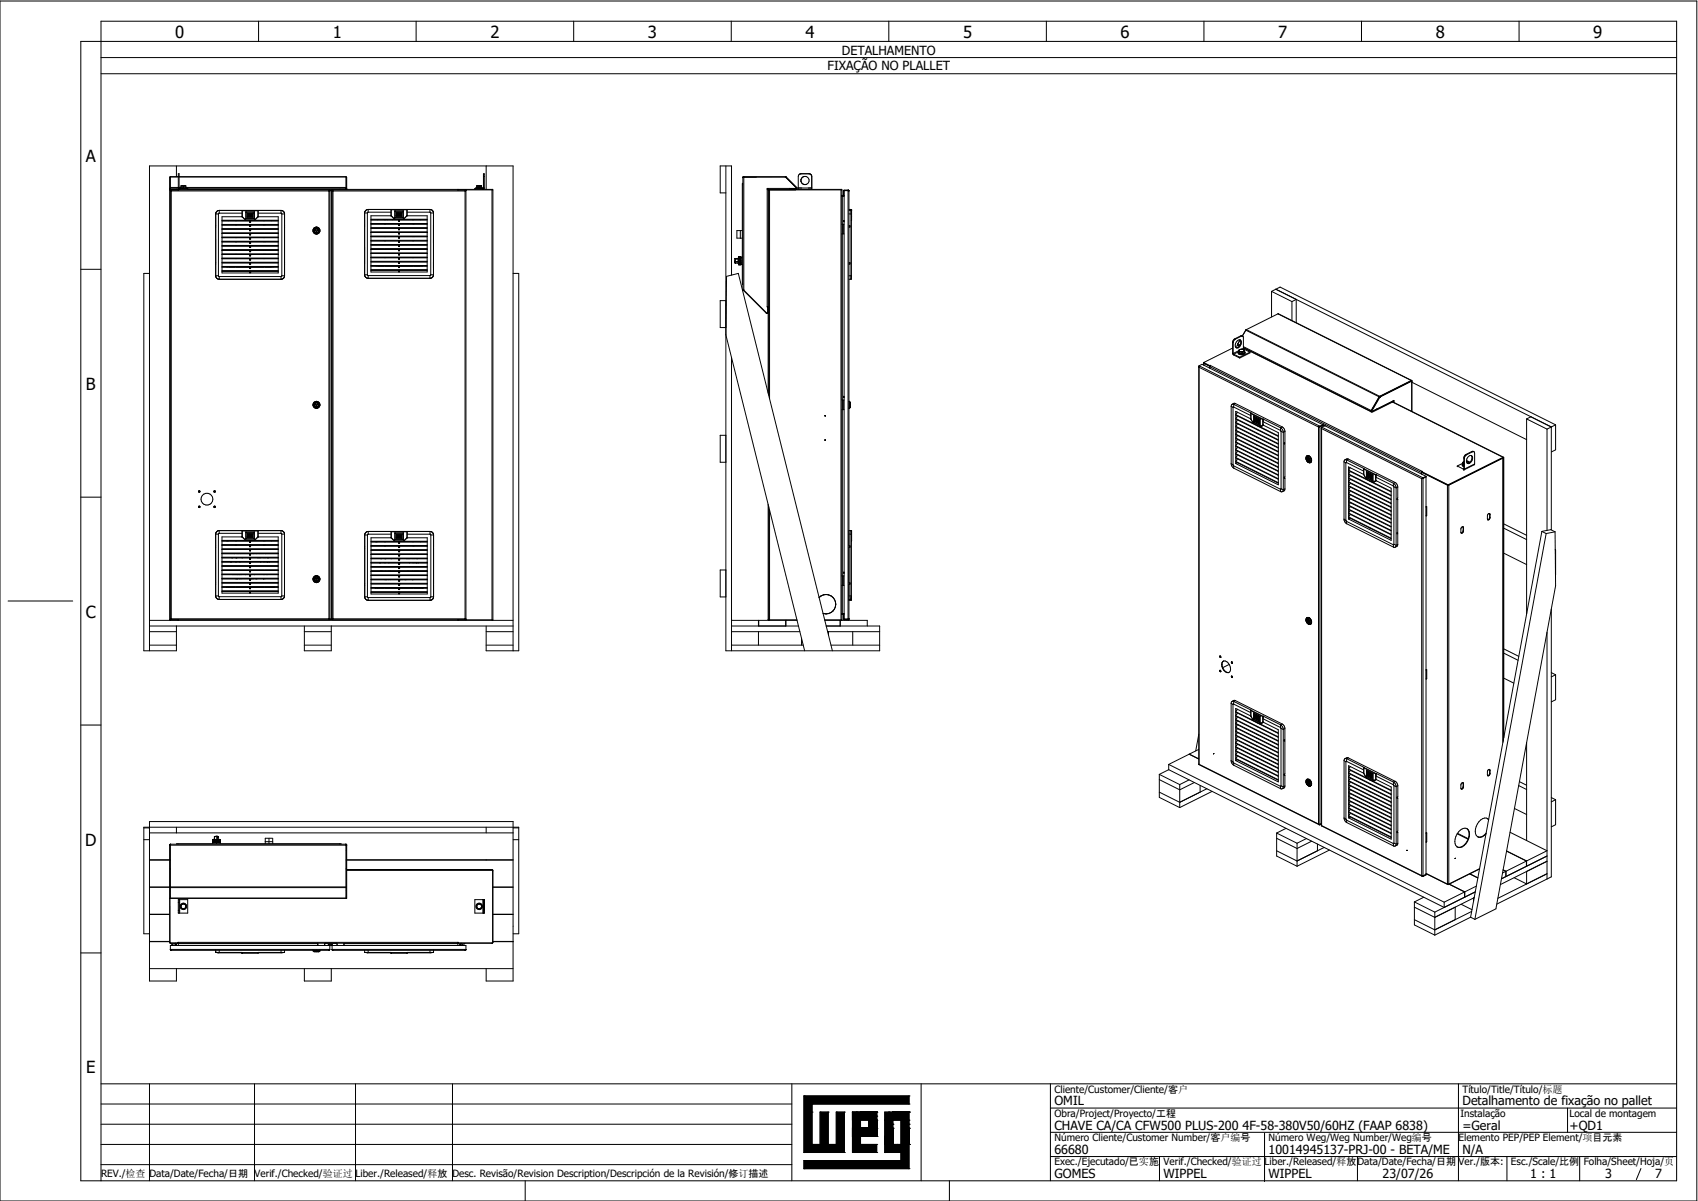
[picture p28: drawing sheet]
<svg xmlns="http://www.w3.org/2000/svg" width="297mm" height="210mm" viewBox="0 0 297 210" stroke-linecap="round" stroke-linejoin="round" font-family="sans-serif">
<defs><g id="words">
<g font-size="2.9">
<text x="30.7" y="6.6">0</text>
<text x="58.2" y="6.6">1</text>
<text x="85.8" y="6.6">2</text>
<text x="113.4" y="6.6">3</text>
<text x="141" y="6.6">4</text>
<text x="168.5" y="6.6">5</text>
<text x="196.1" y="6.6">6</text>
<text x="223.7" y="6.6">7</text>
<text x="251.3" y="6.6">8</text>
<text x="278.9" y="6.6">9</text>
<text x="15" y="28.3">A</text>
<text x="15.1" y="68.2">B</text>
<text x="15" y="108.1">C</text>
<text x="14.9" y="148">D</text>
<text x="15.1" y="187.9">E</text>
</g>
<g font-size="2.2">
<text x="147.3" y="9.6">DETALHAMENTO</text>
<text x="144.8" y="12.3">FIXAÇÃO NO PLALLET</text>
<text x="184.5" y="193.5">OMIL</text>
<text x="184.5" y="197.7">CHAVE CA/CA CFW500 PLUS-200 4F-58-380V50/60HZ (FAAP 6838)</text>
<text x="256" y="193.5">Detalhamento de fixação no pallet</text>
<text x="256" y="197.7">=Geral</text>
<text x="274.7" y="197.7">+QD1</text>
<text x="184.5" y="201.9">66680</text>
<text x="222" y="201.9">10014945137-PRJ-00 - BETA/ME</text>
<text x="256" y="201.9">N/A</text>
<text x="184.5" y="206.2">GOMES</text>
<text x="203.6" y="206.2">WIPPEL</text>
<text x="222" y="206.2">WIPPEL</text>
<text x="242" y="206.2">23/07/26</text>
<text x="267.8" y="206.2">1 : 1</text>
<text x="280.9" y="206.2">3</text>
<text x="289.7" y="206.2">7</text>
</g>
<g font-size="1.8">
<text x="184.5" y="191.2">Cliente/Customer/Cliente/客户</text>
<text x="256" y="191.2">Título/Title/Título/标题</text>
<text x="184.5" y="195.5">Obra/Project/Proyecto/工程</text>
<text x="255.6" y="195.5">Instalação</text>
<text x="274.7" y="195.5">Local de montagem</text>
<text x="184.5" y="204">Exec./Ejecutado/已实施</text>
<text x="184.5" y="199.7">Número Cliente/Customer Number/客户编号</text>
<text x="203.6" y="204">Verif./Checked/验证过</text>
<text x="221.3" y="204">Liber./Released/释放</text>
<text x="222" y="199.7">Número Weg/Weg Number/Weg编号</text>
<text x="237.6" y="204">Data/Date/Fecha/日期</text>
<text x="255.3" y="204">Ver./版本:</text>
<text x="255.3" y="199.7">Elemento PEP/PEP Element/项目元素</text>
<text x="264.4" y="204">Esc./Scale/比例</text>
<text x="277.2" y="204">Folha/Sheet/Hoja/页</text>
<text x="17.7" y="205.9">REV./检查</text>
<text x="26.2" y="205.9">Data/Date/Fecha/日期</text>
<text x="44.5" y="205.9">Verif./Checked/验证过</text>
<text x="62.2" y="205.9">Liber./Released/释放</text>
<text x="79.2" y="205.9">Desc. Revisão/Revision Description/Descripción de la Revisión/修订描述</text>
</g>
</g></defs>
<g fill="none" stroke="#000" stroke-width=".18">
<path d="M0 .2h297v210h-297zM17.7 10.1h275.7M17.7 12.9h275.7M45.3 3.7v3.5M72.8 3.7v3.5M100.4 3.7v3.5M128 3.7v3.5M155.6 3.7v3.5M183.1 3.7v3.5M210.7 3.7v3.5M238.3 3.7v3.5M265.9 3.7v3.5"/>
<path d="M293.4 7.2h-279.3v199.4h279.3v-202.9h-275.7v202.9M29.7 33.2l28 .1M29.7 33.1h56.5v.1M29.7 33h.1M29.7 33.1h.1M29.7 33v.1M29.7 33.1v.1M29.8 33.1h.1M29.8 33h.1M29.8 31h.1M29.8 32.9h30.8M29.8 32.8h1.4"/>
<path d="M29.8 33.4h.1M29.8 33.3l.1 .1M29.8 33.1l.1 .2M29.8 33.3v75.1l.1-.1M29.8 33.3l.2 .1M29.9 33.4h.1M29.9 33.1h-.1M30 33.4h27.6M30 33.4v74.9M30.9 29v1.9M30.9 33.1h.1M31.1 33.1v.1"/>
<path d="M31.2 31h-1.5v77.5l28-.1M31.2 30.9h-1.4v2.2M31.2 30.9h.1M31.2 33.1v.2M31.3 33.1h-1.6M31.3 31h29.3M31.3 32.8h.4M31.3 30.9h29.3v2.2M31.4 33l-.1-.1v-2.5h-.1v2.5l.1 .2M31.4 33h1.5v.1M31.4 33v.1h-.1M31.5 32.9v.1"/>
<path d="M31.7 32.9v-.4h.8v.4M31.7 32.9h.8M31.7 32.6l.2-.1zM31.9 32.5l.2 .1M31.9 32.9v.1M32.1 32.6v.3M32.3 32.5l-.2 .1M32.3 32.5l.2 .1zM32.5 32.8h28.1M32.7 32.9v.1M32.9 33.1h27.8M37.7 37.4l.1 2.1"/>
<path d="M37.7 39.7h.1M37.7 37.4h.1M37.8 37.4l-.1 10.9M37.8 37.4h.4M37.8 37.2l-.1 .2M38.2 37.4v10.9M38.4 36.8l-.4 .1-.2 .3M38.4 36.8h.1M38.4 36.8h10.8M38.4 36.8v.5M38.4 36.8l-.3 .1-.3 .3M38.4 37.3l-.2 .1"/>
<path d="M38.4 37.3h4M38.9 38.6h9.8v.7h-9.8zM38.9 39.4h9.8v.6h-9.8zM40 38.6v.1M41.2 38.6v.1M41.2 39.4h.1M41.4 38.6v.1M41.4 39.4h.1M42.4 37.9h-3.5v.6h9.8v-.6h-3.5M42.4 36.8v1.1M42.4 37.9l.6 .6M42.4 36.8h.1"/>
<path d="M42.4 36.8v.1M42.4 37.9h.1M42.4 36.9v1M42.4 36.9h2.7M43 38.5h1.6M43 37.1v1.2M43 37.1h.1M43 38.3h1.5M43 37.1h1.5M43.1 38.2l-.1 .1M43.1 38.2h1.4M43.2 37.3h1.1v.1h-1v.4l.1-.3h.1v.3l.2-.3v.4h-.5z"/>
<path d="M43.2 37.9h1h-.1v-.4h.2v.5h-1.1zM43.7 38.6v.1M43.7 39.4h.1M43.7 38.6v.3h.2v-.3M43.7 39.4v.2h.2v-.2M43.7 37.5h.3v.2h-.2l.2 .2h-.3zM43.8 37.5l.1 .1zM43.9 39.4h.1M43.9 38.6v.1M44.1 37.5l.1 .3zM44.5 37.1h-1.4v1.1M44.5 38.2v.1"/>
<path d="M44.5 37.1v1.1M44.5 37.1h.1M44.5 37.1v1.2M44.6 38.5h.1M45.1 36.9v1M45.1 37.9l-.5 .6M45.1 37.9h.1M45.2 37.9h.1M45.2 36.8v.1M45.2 36.8h.1M45.2 36.8v1.1M45.2 37.3h4"/>
<path d="M45.2 37.9l-.6 .6M45.2 36.8l-.1 .1M46.2 38.6v.1M46.2 39.4h.1M46.4 38.6v.1M46.4 39.4h.1M47.5 38.6v.1M49.2 36.8v.5M49.2 37.3l.1 .1M49.2 36.8a.61 .61 0 0 1 .6 .6M49.2 36.8h.1M49.2 36.8l.4 .2 .2 .4"/>
<path d="M49.3 37.4v10.9M49.3 37.4h.5M49.8 39.5v.2M49.8 39.5h.1M49.8 37.4v10.9M49.8 37.4h.1M55.4 39.7a.61 .61 0 0 0-.6 .7 .61 .61 0 0 0 .6 .6M55.4 40l-.3 .2v.3M55.4 39.7a.61 .61 0 0 1 .6 .7 .61 .61 0 0 1-.6 .6M55.4 39.7v.3M55.4 40h.1M55.5 40l.3 .3-.1 .2-.2 .2"/>
<path d="M55.5 40a.4 .4 0 0 0-.4 .1 .4 .4 0 0 0-.1 .5M57.6 33.4v74.9M57.6 33.4h.1M57.7 33.4h.4M57.7 33.4h-.1M57.7 33.4h.1M57.7 33.3h.4M57.7 33.4h.3v74.9M57.7 33.3l-.1 .1M57.7 33.3v75.1M58.1 33.4v75M58.1 33.3l28.2-.1v75.3h-28.2"/>
<path d="M58.1 33.3v75.2M58.1 33.3l.2 .1M58.1 33.4h.1M58.2 33.4h.1M58.3 33.4v74.9M58.3 33.4h23.1M59.5 33.1h.1M60.5 33.1h.1M60.6 33.1h-.1M60.6 33.1h.1M60.6 33h.1M60.6 31h.1"/>
<path d="M60.6 31h.1v2.1M60.7 33.1h-.1M60.7 33l-.1 .1M60.7 33.1h.1M63.8 37.3v2M63.8 37.3h.1M63.8 39.6v6.2M63.8 37.3v10.8M63.8 37.3h.5M64.3 37.3v10.8M64.4 36.7l-.4 .2-.2 .4M64.4 36.7h.1"/>
<path d="M64.4 36.7h10.9M64.4 36.7v.4M64.4 36.7h-.1a.61 .61 0 0 0-.5 .6M64.4 37.1l-.1 .2M64.4 37.1h4M64.9 38.5h9.9v.6h-9.9zM64.9 39.9h9.9v.7h-9.9zM64.9 38.5h4.9M64.9 39.2h9.9v.6h-9.9zM66.1 38.5h.1M67.2 38.5h.1M67.2 39.2h.1"/>
<path d="M67.4 38.5h.1M67.4 39.2h.1M67.8 38.5h.1M68.4 37.8h-3.5v.6h9.9v-.6h-3.5M68.4 36.7v1.1M68.4 37.8l.7 .5M68.4 36.7h.1M68.4 37.8h.1M68.5 36.7h.1M68.5 37.7l-.1 .1M68.5 36.7v1M68.5 37.7h.1"/>
<path d="M68.5 36.7h2.7M68.5 37.7l.6 .6M68.7 38.5h.1M69.1 38.3h1.5M69.1 36.9v1.2M69.1 36.9h.1M69.1 38.1h1.5M69.1 36.9h1.5M69.1 38.1h.1M69.1 36.9v.1M69.1 37h.1M69.1 37v1.1"/>
<path d="M69.1 37h1.4M69.1 38.1h1.4M69.3 37.1h1.1v.1h-1v.4l.1-.3h.1v.3l.1-.3v.4h-.4zM69.3 37.8h1l-.2-.1v-.4h.3v.6h-1.1zM69.7 39.2l.1 .3h.1v-.3M69.8 38.5v.2M69.8 39.9v.3h.1v-.3M69.8 40h.1M69.8 39.2h.1M69.8 38.7h.1M69.8 37.3h.3v.3h-.2l.2 .1h-.3zM69.9 37.4l.1 .1z"/>
<path d="M69.9 39.2h.1M69.9 40h.1M69.9 38.5v.2M69.9 38.5h4.9M70.2 37.4l.1 .2zM70.5 37v1.1M70.5 38.1h.1M70.6 38.1h.1M70.6 36.9v1.2M70.6 36.9l-.1 .1M71.2 36.7l.1 1.1M71.2 37.7l-.6 .6"/>
<path d="M71.2 36.7v1M71.2 37.7h.1M71.2 37.7v.1M71.3 37.8h.1M71.3 37.1h3.9M71.3 37.8l-.7 .5M72.2 38.5h.1M72.2 39.2h.1M72.4 38.5h.1M72.4 39.2h.1M73.6 38.5h.1M74.7 39.2h.1"/>
<path d="M75.2 36.7v.4M75.2 37.1h.1M75.3 36.7h.2M75.3 36.7h-.1M75.3 37.1v.1M75.3 37.2l.1 .1M75.4 37.3v10.8M75.4 37.3h.5M75.5 36.7l.3 .3 .1 .3M75.5 36.7l.3 .2 .1 .4M75.9 37.3v10.8M75.9 37.3h.1"/>
<path d="M75.9 39.3v.3M80.1 33.1v.2M80.2 33.2v.1M80.2 33.1v.1M81.4 33.4v74.9M81.4 33.4l.1-.1v75.2l-.1-.2M81.4 33.4h.1M81.5 33.4h-.1M81.5 33.4h.1M83.3 33v-.1h1.1v.1M83.4 32.9v-.4h.9v.4M83.4 32.6l.2-.1z"/>
<path d="M83.4 32.9h.9M83.6 32.5l.3 .1M83.7 32.9v.1M83.9 32.6v.3M84.1 32.5l-.2 .1M84.1 32.5l.2 .1zM84.5 33h-1.4v.1M84.5 33h.1M84.6 32.9h.2M84.6 32.9l-.1 .1M84.6 30.9h.2M84.6 32.9v-2.5h.2v2.5"/>
<path d="M84.8 32.9l-.2 .2-.1-.1M85.1 29v4.1M86.1 33.1v75.5M127 29v84.9h27v-4.3h-9.4M127 33.8h-1v-4.8h2v19.1M129.9 32.3h.1M130 32.1h-.1v17.7h.1M130 31.1v19.5M130 31v.1M130 31h.1M130.1 31.1h-.1M130.1 31h-.1"/>
<path d="M130.1 30.9v.1M130.1 31v.1M130.1 31h.1M130.1 30.9h.1M130.2 30.9h7.3M130.2 30.9h-.1M130.2 30.9v19.9M130.2 31h-.1M134.3 33.1h.1M134.3 33.1l.1 .1M134.4 33h.1M134.4 33l.1 .1"/>
<path d="M134.4 33.2h.1M134.4 33.2v35.6M134.5 33.2h12.8M134.5 33.1h12.8v.1M134.5 33.2h.1M134.5 33.1v.1M134.5 33.1h.1M134.5 33.3h.2M134.5 33.2v35.9M134.5 33.3h.1M134.6 33.2h.1M134.6 33.3h.1"/>
<path d="M134.7 33.2v36.6M137.5 30.9v.1M137.5 30.9l.1 .1M137.5 31h-7.3M137.5 31l2 2h-5.2l.1 21.7M137.5 31h.1M137.6 31h-.1M137.6 31l1.8 1.8M138.2 33v.1M138.3 33v.1h1M139.2 33.1v.1M139.4 33l-.1 .1"/>
<path d="M139.4 32.9h.1M139.4 32.8v.1M139.4 32.8h.1M139.5 32.8v.1M139.5 32.9l-.2 .2M139.7 32.9h2.4M139.7 33.1v-2.4l.2-.2 .3-.1h1.4l.4 .2 .1 2.5M147.2 33.1v75.5M147.3 33.2h.1M147.3 34.2h.1M147.3 33.2v75.3M147.3 34.3h.4"/>
<path d="M147.3 39.3h.4M147.3 34.2h.4M147.4 34.2h.1M147.4 34.2v5.1M147.4 34.3h.3M147.5 39.3v1.6M147.6 39.3v1.6M147.6 34.3h.1M147.6 38.7h.1M147.6 38.7l.1 .1M147.7 33.4h.1M147.7 33.4v.8"/>
<path d="M147.7 38.7h-.1M147.7 38.6l-.1 .1M147.7 38.7h.1M148.4 33.3h-.7v75.1h.7M148.4 33.3l-.8 .1v.8M148.4 33.3v75.2M148.4 33.4h.1M148.4 33.3l.1 .1M148.4 33.3h.1M148.5 33.4h.1M148.5 33.3h.1M148.5 33.3l.1 .1"/>
<path d="M148.6 33.4h.1M148.6 39.5h.1v.2h-.1M148.6 33.4v74.9M148.6 36.7h.3M148.6 37.4h.3M148.6 36.8h.4M148.7 39.5v.2M148.9 37.4h.1M148.9 37.4v10.9M148.9 36.7h.1M148.9 36.8h.1M148.9 36.7l.1 .1"/>
<path d="M148.9 36.8v.6M148.9 36.7l.1 .6M149 36.7l-.1 12.2M149 36.7h.1M149 38.5h.1M149 37.9h.1M149 36.8h.1M149 36.9h.1M149 36.7v1.8M14.1 47.1h3.6M26.2 47.8h-1v66.1h5.7v-4.3M37.7 48.3l.1 .3 .3 .2"/>
<path d="M37.7 46.2h.1M37.8 48.3h-.1M37.8 48.3v.2l.3 .3M37.8 48.3h.4M38.1 48.8l.3 .1M38.2 48.3l.2 .1M38.4 48.9h10.8M38.4 48.4v.5M38.4 48.9h.1M38.4 48.4h10.8M38.9 40.1h9.8v.6h-9.8zM38.9 40.8h9.8v.7h-9.8z"/>
<path d="M38.9 43h9.8v.7h-9.8zM38.9 43.8h9.8v.6h-9.8zM38.9 46h9.8v.6h-9.8zM38.9 46.7h9.8v.7h-9.8zM38.9 47.5h9.8v.3h-9.8zM38.9 46h4.8M38.9 45.3h9.8M38.9 41.6h9.8M38.9 40.9h9.8M38.9 41.6h9.8v.6h-9.8zM38.9 42.3h9.8v.7h-9.8zM38.9 44.5h9.8v.7h-9.8z"/>
<path d="M38.9 45.3h9.8v.6h-9.8zM41.2 40.9h.1M41.2 41.6h.1M41.2 42.3h.1M41.2 43.8h.1M41.2 44.5h.1M41.2 45.3h.1M41.4 40.9h.1M41.4 41.6h.1M41.4 42.3h.1M41.4 43.8h.1M41.4 44.5h.1"/>
<path d="M41.4 45.3h.1M43.7 40.9h.1M43.7 41.6h.1M43.7 42.3h.1M43.7 43.8h.1M43.7 44.5h.1M43.7 45.3h.1M43.7 40.1v.3h.2v-.3M43.7 42.3v.3h.2v-.3M43.7 43v.3h.2v-.3M43.7 43.8v.3h.2v-.3M43.7 44.5v.3h.2v-.3"/>
<path d="M43.7 46.7v.3h.2v-.3M43.7 47.5v.2h.2v-.2M43.7 40.8v.3M43.7 41.6v.3M43.7 45.3v.2M43.7 46v.3M43.7 40.9v.2M43.7 47.5h.1M43.7 46.7h.1M43.7 43.1h.1M43.7 40.1h.1M43.7 46.3h.2"/>
<path d="M43.7 45.5h.2M43.7 41.9h.2M43.7 41.1h.2M43.9 47.5h.1M43.9 46.7h.1M43.9 45.3h.1M43.9 44.5h.1M43.9 43.8h.1M43.9 43.1h.1M43.9 42.3h.1M43.9 41.6h.1M43.9 40.9h.1"/>
<path d="M43.9 40.1h.1M43.9 40.8v.3M43.9 41.6v.3M43.9 45.3v.2M43.9 46v.3M43.9 46h4.8M43.9 40.9v.2M46.2 40.9h.1M46.2 41.6h.1M46.2 42.3h.1M46.2 43.8h.1M46.2 44.5h.1"/>
<path d="M46.2 45.3h.1M46.4 40.9h.1M46.4 41.6h.1M46.4 42.3h.1M46.4 43.8h.1M46.4 44.5h.1M46.4 45.3h.1M49.2 48.4v.5M49.2 48.9h.1M49.3 48.3h.5M49.3 48.3l-.1 .1M49.8 48.5l-.4 .3-.2 .1"/>
<path d="M49.8 48.5l-.3 .3-.3 .1M49.8 48.3h.1M49.8 48.3v.2M49.8 46h.1M49.8 46v.2M55 40.1a.44 .44 0 0 0 .1 .6 .44 .44 0 0 0 .6 0M55 40.6l.1 .1M55.1 40l-.1 .1M55.1 40.7l.3 .1M55.1 40.6l.3 .1M55.2 40.2h.1M55.2 40.2l.2 .4"/>
<path d="M55.2 40.2h.4M55.4 40.6h.1M55.4 40.7v.3M55.5 40.7l-.1 .1M55.6 40.2h.1M55.6 40.2l-.2 .4M55.7 40l-.3-.1-.4 .2M55.7 40.7l-.2 .1M55.7 40l.1 .1M55.7 40l.1 .3-.1 .4M55.7 40.6l-.2 .1M55.7 40.2v.4"/>
<path d="M55.8 40.6l-.1 .1M56 40.2v.3M63.8 48.1l.2 .5 .4 .1M63.8 46v2.1M63.8 48.1v.1a.61 .61 0 0 0 .6 .5M63.8 48.1h.1M63.8 48.1h.5M64.3 48.1l.1 .1M64.4 48.7h10.9M64.4 48.2v.5M64.4 48.7h.1M64.4 48.2h10.8"/>
<path d="M64.9 40.7h9.9v.6h-9.9zM64.9 42.9h9.9v.6h-9.9zM64.9 43.6h9.9v.7h-9.9zM64.9 45.8h9.9v.7h-9.9zM64.9 46.6h9.9v.6h-9.9zM64.9 47.3h9.9v.3h-9.9zM64.9 45.8h9.9M64.9 45.1h9.9M64.9 42.2h9.9M64.9 41.4h9.9M64.9 41.4h9.9v.7h-9.9zM64.9 42.1h9.9v.7h-9.9z"/>
<path d="M64.9 44.4h9.9v.6h-9.9zM64.9 45.1h9.9v.6h-9.9zM67.2 40.7h.1M67.2 41.4h.1M67.2 42.1v.1M67.2 43.6h.1M67.2 44.4h.1M67.2 45.1h.1M67.4 40.7h.1M67.4 41.4h.1M67.4 42.1v.1M67.4 43.6h.1"/>
<path d="M67.4 44.4h.1M67.4 45.1h.1M69.7 41.4l.1 .3M69.7 42.1l.1 .3M69.7 44.4l.1 .2h.1v-.2M69.7 45.1l.1 .3M69.8 40.7v.2h.1v-.2M69.8 42.9v.3h.1v-.3M69.8 43.6v.3h.1v-.3M69.8 45.8v.3M69.8 46.6v.2h.1v-.2M69.8 47.3v.3h.1v-.3"/>
<path d="M69.8 45.1v.3M69.8 41.4v.3M69.8 42.2v.2M69.8 47.3h.1M69.8 46.6h.1M69.8 45.8h.1M69.8 45.1h.1M69.8 44.4h.1M69.8 43.6h.1M69.8 42.9h.1M69.8 42.2h.1M69.8 41.4h.1"/>
<path d="M69.8 40.7h.1M69.8 46.1h.1M69.8 45.4h.1M69.8 42.4h.1M69.8 41.7h.1M69.9 47.3h.1M69.9 46.6h.1M69.9 45.8h.1M69.9 45.1h.1M69.9 44.4h.1M69.9 43.6h.1M69.9 42.9h.1"/>
<path d="M69.9 42.2h.1M69.9 41.4h.1M69.9 40.7h.1M69.9 41.4v.3M69.9 42.1v.3M69.9 45.1v.3M69.9 45.8v.3M69.9 42.2v.2M72.2 40.7h.1M72.2 41.4h.1M72.2 42.1v.1M72.2 43.6h.1"/>
<path d="M72.2 44.4h.1M72.2 45.1h.1M72.4 40.7h.1M72.4 41.4h.1M72.4 42.1v.1M72.4 43.6h.1M72.4 44.4h.1M72.4 45.1h.1M74.7 40.7h.1M74.7 41.4h.1M74.7 42.1v.1M74.7 43.6h.1"/>
<path d="M74.7 44.4h.1M74.7 45.1h.1M75.2 48.2v.5M75.2 48.7h.1M75.4 48.1h.5M75.4 48.1l-.2 .1M75.8 48.3l-.3 .3-.3 .1M75.8 48.3l-.2 .3-.3 .1M75.9 48.1l-.1 .2M75.9 48.1h.1M75.9 45.8v2.3M89.8 47.8h1v66.1h-5.7v-4.3"/>
<path d="M127 52.6h-1v4.7h1M128.6 45.6v.1M128.6 45.7l.1 .3M128.6 45.6l.1 .2M128.7 45.7v.1M128.7 45.3l-.1 .3M128.7 45.8v.1M128.7 45.3h.1M128.7 46h.1M128.7 45.8h.1M128.7 45.9h.1M128.7 45.3v.4"/>
<path d="M128.7 45.9v.1M128.7 45.2v.1M128.7 46l.5 .1M128.7 45.8h.5M129.2 45.3h-.5M129.2 45.8h.1M129.2 45.3v.5M129.2 45.3h.1M129.2 45.8v.2M129.2 45.2l-.5 .1M129.2 46.1v.1M129.2 46h.1"/>
<path d="M129.2 45.1v.2M129.2 46v.1M129.2 45.1h.1M129.2 46.2l.1 .1M129.2 45.1v1.1M129.2 46.2h.1M129.3 45l-.1 .1M129.3 45.5h-.1M129.3 46.3h.1M129.3 45v1.3M129.3 45.5h.1M129.3 46h.3"/>
<path d="M129.3 45.8h.3M129.3 45.7h.3M129.3 46.1h.3M129.3 45.4h.3M129.3 45.9h.3M129.3 45.5h.3M129.3 45.2h.3M129.3 45h.1M129.3 46v.1M129.3 46h.1M129.3 45.9v.1M129.3 45.9h.1"/>
<path d="M129.3 45.8h.1M129.3 45.7h.1M129.3 45.6h.1M129.3 45.4h.1M129.3 45.3h.1M129.3 45.2h.1M129.3 45.6h.3M129.3 45.3h.3M129.3 46.2h.1M129.3 46.1v.1M129.3 46.1h.1M129.3 45.7v.1"/>
<path d="M129.3 45.1h.1M129.3 45.8v.1M129.3 45.1v.1M129.3 45.3v.1M129.3 46.3h.6M129.3 46.2v.1M129.3 45h.6M129.3 45.1h.3M129.3 46.2h.3M129.3 45v.1M129.3 45h.3M129.6 40.4v1.3h.3"/>
<path d="M129.6 45.1h-.3M129.6 46.2h-.3M129.6 45.3h-.4M129.6 45.1l-.3 .1M129.6 45v1.3M129.9 46.3h.1M129.9 49.5h.1M129.9 40.4h-.9v1.3h.6M130 50.6h.2M130 50.6v.1M130 50.7h.1M130 50.7l.1 .1"/>
<path d="M130.1 50.8l4 4M130.1 50.6v.1M130.1 50.7h.1M130.1 50.7v.1M130.1 50.7l4.2 4.1M134.1 54.8h.2M134.2 54.8h-.1M134.3 53.7h.1M134.4 54.7h.1M134.4 54.7l-.1 .1M134.4 53.7v1M134.4 54.6h.1"/>
<path d="M134.4 54.2h.1M134.4 53.8h.1M147.3 40.9h.4M147.4 40.9v29.1M148.6 46h.1v.2h-.1M148.7 46v.2M148.9 48.3h.1M148.9 48.9h-.3M148.9 48.3h-.3M148.9 48.3v.6M148.9 48.9h.1M215.7 59.9l.1 .1"/>
<path d="M215.7 59.9v1.9M215.8 60v1.9M216.1 59.3l.1 .1M216.1 59.3l-.4 .6M216.2 59.4l-.4 .6M216.5 59.7a.41 .41 0 0 1 .6-.2 .41 .41 0 0 1 .2 .5l-.2 .5a.52 .52 0 0 1-.8 .3l-.1-.5zM217 59.5l.2 .5-.2 .5M217 59.5l-.4 .8M217 59.5l-.4 .7M217.2 58.8l-1.1 .5M217.2 58.8h.1M217.2 58.8h.3"/>
<path d="M217.3 58.8l-1.1 .6M217.5 58.8h-.2M217.5 58.8l.1 .3v1.9M218 57.8l23.4 11.6M218 57.8l-.6 1M218.1 57.7l-.7 1.1M218.1 57.7h.1M218.1 57.7l-.1 .1M218.1 57.7l23.4 11.7M222.5 51l1.5-.8 48.3 24.1M222.5 51l3.6 1.8M222.5 51v4.5"/>
<path d="M223.7 54.9l-5.6 2.8M223.7 54.9l23.4 11.7M223.7 54.9l23.3 11.7M226.1 52.8v3.3M226.9 52.4l-3.6-1.8 48.2 24.1v18M226.9 52.4l-.8 .4M226.9 52.4v4.1M55 70.6v.5M55 71.1l.4 .2M55 71.1l.1 .1M55.1 70.5l-.1 .1M55.1 71.2l.3 .1"/>
<path d="M55.1 71.1l.3 .1M55.2 70.7h.1M55.2 70.7l.2 .4M55.2 70.7h.4M55.4 71.1h.1M55.4 70.2a.61 .61 0 0 0-.6 .7 .61 .61 0 0 0 .6 .6M55.4 70.5l-.3 .2v.3M55.4 70.2a.61 .61 0 0 1 .6 .7 .61 .61 0 0 1-.6 .6M55.4 70.2v.3M55.4 71.2v.3M55.4 70.5h.1M55.5 70.5a.4 .4 0 0 0-.4 .1 .4 .4 0 0 0-.1 .5"/>
<path d="M55.5 70.5h.1M55.6 70.7h-.4M55.6 70.7h.1M55.6 70.7l-.2 .4M55.6 70.5l.2 .4-.1 .3M55.7 71.2l-.3 .1M55.7 70.5l-.3-.1-.4 .2M55.7 70.5l.1 .3-.1 .4M55.7 71l-.3 .2M55.8 70.8v.1M56 70.7v.3M127 76.2h-1v4.7h1"/>
<path d="M128 62.6v51.3M144.4 72.8h.1M144.4 77h.1M147.3 71.7h.4M147.3 70h.4M147.4 71.7v29.1M147.5 70v1.7M147.6 70v1.7M147.6 69.5h.1M147.6 69.5l.1 .1M147.6 69.4v.1M147.7 69.5h-.1"/>
<path d="M147.7 69.4h-.1M147.7 69.4v.1M147.7 69.3v.1M148.6 71.4l.1 .1M148.6 70.3h.1M148.7 70.2l-.1 1.3M148.7 70.2v1.3M148.7 70.2h.1M148.7 71.5h.1M148.7 70.2l.1 .2M148.8 71.3l-.1 .2M148.8 70.4v.9"/>
<path d="M148.8 70.4h.1M148.8 71.3h.1M209.8 64.2v.1M209.8 64.2l.1 69.6M209.8 64.1v.1M209.8 64.3h.1M209.9 64l.5-.2 21.1 10.5M209.9 64.3l20.9 10.4M209.9 64l21.1 10.6M209.9 64v.3M209.9 64.3v69.5M210.7 63.5v.4"/>
<path d="M210.7 63.5v.1M210.7 63.4v.5M210.7 63.5h.1M210.7 63.6l1 .5M210.7 63.4h.1M210.7 63.6h.1M210.7 63.6l1.1 .5M210.7 63.5l1 .5M211.7 64v.4M211.7 64.1l37.1 18.6M211.8 64.1h-.1M211.8 64v.1"/>
<path d="M211.8 64l-.1 .1M211.8 63.9l-.1 .1M211.8 63.9v.1M211.8 63.9l37.2 18.6-.1 .1M211.8 64h.1M211.9 64h-.1M215.5 71.1v10M215.5 71.1l.3 .2M215.6 70.8l-.1 .3M215.7 60.9l-5 2.5M215.7 61.8l.2 .3M215.7 61.8l.1 .1"/>
<path d="M215.8 71.3v10M215.8 61.9h.1M215.9 61.9v.1M215.9 62h.1M215.9 71.2l3 1.5M215.9 71.2l-.1 .1M215.9 62v.1M215.9 62.1l1.1 .5M215.9 62l1.1 .5M215.9 70.8h-.3M215.9 70.8v.4M215.9 70.8l8.2 4.1"/>
<path d="M216.2 70.6h-.2l-.4 .2M216.2 70.6l-.3 .2M216.2 70.6l8.2 4.1M216.3 72.6v-.6l2.6 1.3M216.3 72.6l7.4 3.8v.6l-7.4-3.8zM216.3 73.3l7.4 3.8v.5l-7.4-3.7zM216.3 74l7.4 3.7v.6l-7.4-3.7zM216.3 74.7l7.4 3.7v.6l-7.4-3.7zM216.3 75.4l7.4 3.7v.6l-7.4-3.7zM216.3 76.1l7.4 3.7v.6l-7.4-3.7zM216.3 76.7l7.4 3.8v.6l-7.4-3.8zM216.3 77.4l7.4 3.7v.6l-7.4-3.7z"/>
<path d="M216.3 78.1l7.4 3.7v.6l-7.4-3.7zM216.3 78.8l7.4 3.7v.6l-7.4-3.7zM216.3 79.5l7.4 3.7v.6l-7.4-3.7zM216.3 72.6l7.4 3.7v-.6l-2.6-1.3M216.6 72.1l-.3 .5M216.6 79.6l-.3 .5M216.6 78.9l-.3 .5M216.6 78.3l-.3 .4M216.6 77.6l-.3 .4M216.6 76.9l-.3 .4M216.6 76.2l-.3 .5M216.6 75.5l-.3 .5"/>
<path d="M216.6 74.8l-.3 .5M216.6 74.2l-.3 .4M216.6 73.5l-.3 .4M216.6 72.8l-.3 .4M216.6 60.3v.1M216.6 60.3l.4 .2M216.6 60.4l.3 .1M216.6 60.8l.1 .1M216.6 60.8h-.3M216.6 60.2v.1M216.6 60.2l.4 .2M216.7 61.7l.1 .2"/>
<path d="M216.7 61.7l.1 .1M216.7 60.4l-.5 .3M216.7 61.6l-.8 .4M216.8 61.8v.1M216.8 61.5l-.1 .2M216.8 61.4l-1 .5M216.8 61.5h.1M216.8 61.3v.1M216.8 61.3l.1 .4M216.8 61.3l.1 .1M216.8 61.4h.1M216.8 61.7l.1 .1"/>
<path d="M216.9 61.7v.1M216.9 61.4v.1M216.9 61.4l.3 .2M216.9 61.4v.2M216.9 61.2l-.1 .1M216.9 61.5h.1M216.9 61.3h-.1M216.9 61.5v.1M216.9 61.6v.2M216.9 61.8l.5 .1M217 60.5l-.4 .3M217 61.2h-.1"/>
<path d="M217 62.5v.1M217 61.8v.1M217 61.9h.4M217 61.6h-.1M217 61.6h.2M217.1 61.6h.1M217.1 61.1l-.1 .1M217.2 61.6h-.3M217.2 61.6h.2M217.3 61.1h-.2M217.3 61.1h.1M217.4 61.1l.1 .1"/>
<path d="M217.4 61.6h.1M217.4 61.6v.3M217.5 61.6h-.3M217.5 61.6h-.1M217.5 61.6h.1M217.6 61.2h.1M217.6 60.8l22.4 11.2M217.6 60.7l22.4 11.1M217.6 60.9l22.4 11.2M217.6 61l-.3 .1M217.6 61.5l-.2 .1M217.6 61.8l-.1 .1"/>
<path d="M217.6 61.5l-.1 .1M217.6 61.8h.1M217.6 61l.1 .1M217.7 61.2v.1M217.7 61.1h.1M217.7 61.1l-.1 .1M217.7 61.1l1.1 .5M217.7 61.8h-.1M217.7 61.5h-.1M217.7 61.8h.1M217.7 61.5h.1M217.7 61.3l-.1 .2"/>
<path d="M217.7 61.3l.1 .2M217.8 61.5v.2l-.4 .2M217.8 61.5h-.2M217.8 61.5l.1 .1M217.8 61.5h-.1M217.9 61.6a.69 .69 0 0 1-1.1 .3M217.9 61.6a.76 .76 0 0 1-1.1 .2M218.8 61.6l-1.8 .9M218.8 61.6v.2l-1.8 .8M218.9 73.3l.5 .8M218.9 73.3h.1M218.9 72.3v1"/>
<path d="M218.9 72.3h.1M218.9 72.3v.1M218.9 72.4l2.1 1M218.9 72.4v.9M219 72.3h-.1M219.4 74.1h.1M219.4 72.8v1.1M219.4 72.8l1.1 .6M219.4 73.9l1.1 .6M219.4 72.8h.1M219.4 73.9h.1M219.5 72.9v1"/>
<path d="M219.5 73.9h-.1M219.5 73.9l1 .5M219.6 73.1v.5l.3 .2M219.6 73.7l.8 .5M219.6 73.1l.8 .4M219.6 73.7h.1M219.7 73.2l-.1 .4M219.7 73.6h-.1M219.7 73.6h.1M219.7 73.3h.1M219.8 73.3v.3M219.8 73.6v.1"/>
<path d="M219.8 73.6h.1M219.8 73.3v.4M219.8 73.3l.1 .1M219.8 73.3h.1M219.9 73.4v.4M219.9 73.4v.4l.2 .1M219.9 73.8h.1M220 73.4l.1 .1M220 73.5l.1 .1zM220 73.8h.1M220 73.8h.2l-.1 .1M220 73.6h.1"/>
<path d="M220 73.7h.1M220 73.7v.1M220.1 73.5l.2 .6-.7-.4M220.1 73.5v.3M220.2 73.9h-.1M220.2 73.7l-.1 .1M220.2 73.5l.2 .1-.8-.4v.4M220.2 73.7l.1 .2zM220.3 73.9h.1M220.3 73.9h-.1M220.4 74.2h.1M220.4 73.5v.7"/>
<path d="M220.4 73.6h.1M220.4 73.5h.1M220.5 73.4v1.1M220.5 74.5h.1M220.5 73.4h.1M220.6 74.7h.1M221 73.4v1M221 74.4l-.4 .3M221 74.4h.1M221 73.4h.1M221.1 73.4v.4l3 1.5M221.1 74.4h.1"/>
<path d="M221.1 74.4l-.5 .3M221.1 73.4v1M221.1 73.4h.1M224.1 75.3l.1 .2M224.1 74.9l.3 .3 .2 .5M224.1 74.9v.4M224.2 75.5v10M224.2 75.5l.4 .2M224.4 74.7l.3 .3 .2 .5M224.4 74.7l-.3 .2M224.6 75.7v10M224.8 77.6l.1 .1"/>
<path d="M224.9 75.5v1.9l-.1 .1v.2h.1M224.9 77.7v5.7l-.1 .1v.2h.1M224.9 75.5l-.3 .2M228.6 79.9v.2M228.6 79.9h.1M228.7 79.8l-.1 .1M228.7 79.8h.1M228.9 79.8h.1M228.9 79.8h-.2M228.9 79.8h.2M228.9 79.7l-.2 .1M229 79.8l-.1 .2"/>
<path d="M229 79.8l.2 .1M229 79.8h.1M229.1 79.8l.3 .3M229.1 79.8h-.1M229.1 79.8h.1M229.1 79.8l.2 .1M229.2 79.9l.2 .4M229.2 79.9l.3 .6-.1 .4M230.8 74.7v69.5M230.8 74.7h.1M230.9 74.7h-.1M230.9 74.7h.1"/>
<path d="M231 74.7h.1M231 74.6l-.2 .1M231 74.7h-.1M231 74.6v69.7M231.3 74.9v.1M231.3 74.9v69.6M231.3 74.9h.1M231.3 74.8v.2M231.3 75h.1M231.3 74.7v.1M231.3 74.7l.5-.2 17.8 8.9M231.3 75v69.5"/>
<path d="M231.3 75l17.5 8.8M231.3 74.7l17.8 8.9M231.4 74.3l.5 .2M231.5 74.4l.3 .1M231.5 74.4h.1M231.5 74.4l-.6 .3M231.5 74.3l-.5 .3M231.5 74.3v.1M231.9 74.5h.1M239.9 72l.1 .1M240 71.8l-.1 .2M240 71.8v.1"/>
<path d="M240 72.1h.1M240.1 72v.1M240.1 72.1h-.1M240.2 71.6h.1M240.3 71.3h.1M240.6 71h-.1M240.9 71.7l-.8 .4M240.9 71.7h.1M240.9 71.6v.1M241 71.6l-.1 .1M241.4 69.4l-1.4 2.4M241.4 69.4v.1"/>
<path d="M241.4 69.5h.1M241.4 69.4l-1.4 2.6M241.4 69.4l.1 .1M241.5 69.4h-.1M241.5 69.4h.1M241.5 69.4l-.1 .1M241.5 69.5l-1.5 2.5M241.5 69.5h.1M241.6 69.5h-.1M241.6 69.5h.1M241.7 69.3h.1M243.6 70.3l19.5 9.7"/>
<path d="M243.7 70.3l19.4 9.7M243.8 70.3h.1M243.8 70.4l-3.6 1.7-.1-.1M243.8 70.2l-2.9 1.5M243.8 70.2h.1M243.9 70.2l-.1 .1M243.9 70.1l-.1 .1M243.9 70.1v.1M243.9 70.2h.1M244 70.4v-.3l-4 1.9M244.6 67.9h.1M244.9 67.7h.1"/>
<path d="M247 66.7h.1M247 66.6l-5.5 2.8M247 66.6v.1M247 66.6h.1M247.1 66.6v.1M247.1 66.7l-5.7 2.7M247.1 66.7l-5.6 2.8M247.1 66.7v5.3M247.1 66.7h.1M247.1 66.7h-.1M247.1 66.9l20.1 10M256.5 79.5l-.3 .7"/>
<path d="M256.5 79.5l.2 .1M256.7 79.6l-.4 .6M257 79.9a.41 .41 0 0 1 .5-.2 .41 .41 0 0 1 .2 .6l-.2 .5a.52 .52 0 0 1-.8 .2v-.4zM257.5 79.7l.1 .5-.3 .7M257.6 79l-1.1 .5M257.6 79l.1 .1M257.6 79h.3M257.7 79.1l-1 .5M257.8 79h.1M257.8 79l-.1 .1M257.9 79l.2 .3v1.9M267.2 73.3l3.6 1.8"/>
<path d="M267.2 73.3v34.1M267.9 72.9l-.7 .4M270.8 75.1v17.7M272.3 74.3v4.4l-.8 .4M272.3 74.3l-1.5 .8M14.1 87h3.6M34.9 88.6h.1M35 86.1h-.1M37.7 93.5v2M37.7 95.8h.1M37.7 93.5h.1M37.7 93.5h.5"/>
<path d="M37.7 93.5v10.8M37.9 93.1l-.2 .4M38.2 93.5v10.8M38.2 93.4v.1M38.2 93.4h.1M38.4 92.9l-.5 .2M38.4 92.9h10.8M38.4 92.9h.1M38.4 93.3h4M38.4 93.3l-.2 .1M38.4 92.9v.4M38.8 94.7h9.9v.6h-9.9z"/>
<path d="M38.8 99.8h9.9M38.8 99.1h9.9M38.8 98.4l9.9-.1v.7h-9.9zM38.8 97.6h9.9v.6h-9.9zM38.8 96.9h9.9v.6h-9.9zM38.8 96.2h9.9M38.8 95.4h9.9M38.8 96.1h9.9v.7h-9.9zM38.8 99.1h9.9v.6h-9.9zM38.8 99.8h9.9v.7h-9.9zM38.9 95.4h9.8v.6h-9.9zM39.7 94.7h.1"/>
<path d="M39.8 94.7h.1M40 94.7h.1M40.4 98.3v.1M40.5 99.8h.1M40.6 99.8h-.1M40.6 97.6h.1M40.6 99.8h.1M40.7 97.6h-.1M40.7 99.8h.2M40.7 99.8h.1M40.8 99.8h.1M41 96.9h.1"/>
<path d="M41.1 96.9h.1M41.2 94.7h.1M41.2 95.4h.1M41.2 96.9h.1M41.2 97.6h.1M41.2 98.3v.1M41.2 99.8h.1M41.4 97.6h.1M41.4 94.7h.1M41.4 95.4h.1M41.4 96.9h.1M41.4 98.3v.1"/>
<path d="M41.4 99.8h.1M41.5 96.9h.1M41.6 96.9h.1M41.7 96.9h.1M41.9 99.8h.1M42 98.3v.1M42.1 96.9h.1M42.2 99.8h.1M42.2 96.9h.1M42.3 97.6h.1M42.4 94h-3.6v.6h9.9v-.6h-3.5M42.4 94l.6 .5"/>
<path d="M42.4 94h.1M42.4 92.9v1.1M42.4 92.9h.1M42.4 93.9v.1M42.4 97.6h.1M42.4 93.9h.1M42.4 92.9h2.7M42.4 92.9v1M42.4 93.9l.6 .6M43 94.5h1.5M43 93.1v1.2M43 93.1l.1 .1"/>
<path d="M43 94.3h1.5M43 93.1h1.5M43 94.3h.1M43.1 93.2h.1M43.1 94.3h-.1M43.1 93.2h1.4M43.1 93.2v1.1M43.1 94.3h1.4M43.2 93.3h1.1v.1h-1v.4l.1-.3h.1v.3l.2-.3v.4h-.5zM43.2 94h1l-.2-.1v-.4h.3v.6h-1.1zM43.7 94.7h.1M43.7 95.4h.1"/>
<path d="M43.7 97.6h.1M43.7 98.3v.1M43.7 96.1v.1M43.7 96.9h.1M43.7 99.1h.1M43.7 99.8h.1M43.7 97.6v.3M43.7 98.4v.2M43.7 99.1v.3M43.7 99.8v.3M43.7 94.7v.2M43.7 95.4v.3"/>
<path d="M43.7 96.2v.2M43.7 96.9v.2M43.7 95.7h.1M43.7 99.4h.1M43.7 96.4h.1M43.7 93.5h.3v.3h-.2l.2 .1h-.3zM43.8 93.6l.1 .1zM43.8 99.8h.1M43.8 99.1h.1M43.8 98.4h.1M43.8 97.6h.1M43.8 96.9h.1"/>
<path d="M43.8 96.2h.1M43.8 95.4h.1M43.8 94.7h.1M43.9 94.7l-.1 .2h-.1M43.9 95.4l-.1 .3M43.9 96.1l-.1 .3M43.9 96.9l-.1 .2h-.1M43.9 97.6l-.1 .3h-.1M43.9 98.3l-.1 .3h-.1M43.9 99.1l-.1 .3M43.9 99.8l-.1 .3M43.9 96.2l-.1 .2"/>
<path d="M44.1 93.6l.1 .2zM44.3 96.9h.1M44.5 94.3h.1M44.5 93.2v1.1M44.5 93.2h.1M44.5 93.1v.1M44.5 93.1v1.2M44.5 93.1h.1M44.8 96.9h.1M44.9 96.9h.1M45 96.9h.1M45.1 97.6h.1"/>
<path d="M45.1 92.9l.1 1.1M45.1 93.9l-.6 .6M45.1 92.9v1M45.1 93.9l.1 .1M45.2 92.9h.1M45.2 94h.1M45.2 93.3h4M45.2 94l-.7 .5M45.3 97.6h.1M45.3 96.9h.1M45.4 99.8h.1M45.5 96.9h.1"/>
<path d="M45.5 97.6h.1M45.6 98.3v.1M45.6 96.9h.1M45.6 97.6h.1M46.2 94.7h.1M46.2 95.4h.1M46.2 96.9h.1M46.2 97.6h.1M46.2 98.3v.1M46.2 99.8h.1M46.4 94.7h.1M46.4 95.4h.1"/>
<path d="M46.4 96.9h.1M46.4 97.6h.1M46.4 98.3v.1M46.4 99.8h.1M46.5 96.9h.1M46.6 96.9h.1M46.6 99.8h.1M46.7 99.8h.1M46.8 98.3l-.1 .1M46.8 98.3v.1M46.8 99.8h.1M46.9 97.6h.1"/>
<path d="M46.9 98.3v.1M46.9 99.8h.1M47 97.6h.1M47 99.8h.1M47.1 99.8h.1M47.1 98.3v.1M47.2 98.3v.1M47.5 94.7h.1M48.7 95.4h.1M48.7 96.9h.1M48.7 97.6h.1M48.7 98.3v.1"/>
<path d="M48.7 99.8h.1M49.2 92.9v.4M49.2 93.3v.1M49.2 92.9h.2M49.2 92.9h.1M49.2 93.4h.1M49.3 93.4v.1M49.3 93.5h.5M49.3 93.5v10.8M49.4 92.9l.3 .3 .1 .3M49.4 92.9l.3 .2 .1 .4M49.8 95.5v.3"/>
<path d="M49.8 95.5h.1M49.8 93.5h.1M49.8 93.5v10.8M63.8 95.9h.1M63.8 93.6v2.1M63.8 93.6h.1M63.8 93.6v10.8M63.8 93.6h.5M63.9 93.4l-.1 .2M64.3 93.6v10.8M64.4 93l-.3 .1-.2 .3M64.4 93h10.9"/>
<path d="M64.4 93h.1M64.4 93l-.2 .1-.3 .3M64.4 93.5l-.1 .1M64.4 93v.5M64.4 93.5h4M64.9 100h9.9v.6h-9.9zM64.9 99.2h9.9v.7h-9.9zM64.9 98.5h4.9M64.9 97.8h9.9M64.9 97h9.9v.7h-9.9zM64.9 96.3h9.9v.6h-9.9zM64.9 95.6h9.9v.6h-9.9z"/>
<path d="M64.9 94.8h9.9v.7h-9.9zM65 97.8h9.8v.6h-9.9zM65 98.5h9.8v.6h-9.9zM65.8 94.8h.1M65.9 94.8h.1M66.1 94.8h.1M66.5 98.5h.1M66.6 100h.1M66.7 97.8h.1M66.7 100h.1M66.8 100h.1M66.9 100h.1"/>
<path d="M67.1 97h.1M67.2 97h.1M67.3 94.8h.1M67.3 95.6h.1M67.3 97h.1M67.3 97.8h.1M67.3 98.5h.1M67.3 100h.1M67.5 97.8h.1M67.5 94.8h.1M67.5 95.6h.1M67.5 97h.1"/>
<path d="M67.5 98.5h.1M67.5 100h.1M67.7 97h.1M67.8 97h.1M68 100h.1M68.1 98.5h.1M68.2 97h.1M68.3 97h.1M68.3 100h.1M68.4 97.8h.1M68.4 94.1h-3.5v.6h9.9v-.6h-3.5M68.4 94.1l.7 .6"/>
<path d="M68.4 93v1.1M68.4 93h.1M68.4 94.1h.1M68.4 93l.1 .1M68.5 94.1h-.1M68.5 94.1h.1M68.5 97.8h.1M68.5 93.1h2.7M68.5 93.1v1M68.5 94.1l.6 .6M69.1 94.7h1.5M69.1 93.3v1.2"/>
<path d="M69.1 93.3h.1M69.1 94.5h1.5M69.1 93.3h1.5M69.1 94.4v.1M69.1 93.3v1.1M69.1 94.4h1.5M69.3 93.5h1.1v.1h-1v.4l.1-.4h.1v.4l.1-.4v.5h-.4zM69.3 94.1h1h-.2v-.5h.3v.6h-1.1zM69.8 94.8h.1M69.8 95.6h.1M69.8 97h.1M69.8 97.8h.1"/>
<path d="M69.8 98.5h.1M69.8 100h.1M69.8 97.8v.2M69.8 98.5v.3M69.8 99.2h.1M69.8 96.3h.1M69.8 98.8h.1M69.8 98h.1M69.8 93.6h.3v.3h-.2l.2 .2h-.3zM69.9 93.7l.1 .1zM69.9 100h.1M69.9 99.2h.1"/>
<path d="M69.9 97.8h.1M69.9 97h.1M69.9 96.3h.1M69.9 95.6h.1M69.9 94.8h.1M69.9 98.5h4.9M69.9 99.2v.3h-.1v-.3M69.9 100v.2h-.1v-.2M69.9 94.8v.3h-.1v-.3M69.9 95.6v.2h-.1v-.2M69.9 96.3v.3h-.1v-.3M69.9 97v.3h-.1v-.3"/>
<path d="M69.9 97.8v.2M69.9 98.5v.3M69.9 98.5h.1M70.2 93.7l.1 .3zM70.4 97h.1M70.6 94.4v.1M70.6 93.3v1.1M70.6 93.3h.1M70.6 93.3v1.2M70.8 97h.1M70.9 97h.1M71 97h-.1"/>
<path d="M71.1 97h.1M71.2 97.8h.1M71.2 94.1l-.6 .6M71.2 93.1l.1 1M71.2 93.1v1M71.2 94.1h.1M71.3 94.1h.1M71.3 93.5h4M71.3 94.1l-.7 .6M71.4 97.8h.1M71.4 97h.1M71.5 100h.1"/>
<path d="M71.6 97h.1M71.6 97.8h.1M71.6 98.5h.1M71.7 97h.1M71.7 97.8h.1M71.7 98.5h.1M72.3 94.8h.1M72.3 95.6h.1M72.3 97h.1M72.3 97.8h.1M72.3 98.5h.1M72.3 100h.1"/>
<path d="M72.4 94.8h.1M72.4 95.6h.1M72.4 97h.1M72.4 97.8h.1M72.4 98.5h.1M72.4 100h.1M72.6 97h.1M72.7 100h.1M72.8 100h.1M72.9 98.5h-.1M72.9 98.5h.1M72.9 100h.1"/>
<path d="M73 97.8h.1M73 98.5h.1M73 100h.1M73.1 100h.1M73.2 98.5h.1M73.6 94.8h.1M75.3 93v.5M75.3 93.5l.1 .1M75.3 93a.61 .61 0 0 1 .6 .6M75.3 93h.1M75.3 93l.4 .2 .2 .4M75.4 93.6h.5"/>
<path d="M75.4 93.6v10.8M75.9 95.7v.2M75.9 95.7h.1M75.9 93.6v10.8M75.9 93.6h.1M127 99.7h-1v4.8h1M134.4 88.3v20.1M134.5 88.6v19.8M134.7 89.3v19.2M148.6 95.5h.1v.3h-.1M148.6 92.9h.3M148.6 93.5h.3"/>
<path d="M148.7 95.5v.3M148.9 93.5h.1M148.9 93.5v10.8M148.9 92.9h.1M149 92.9l-.1 .6M149 92.9v.4M149 92.9v11.7M149 92.9h.1M149 94.7h.1M149 94.6h.1M149 94h.1M149 92.9v1.8"/>
<path d="M149 94.5h.1M215.5 81.1l.1 .5 .3 .3M215.5 81.1l.3 .2M215.8 81.3l.1 .2M215.9 81.5v.4M215.9 81.5l8.2 4.1M215.9 81.9l8.2 4.1M216.3 80.2l7.4 3.7v.6l-7.4-3.8zM216.3 80.8l7.4 3.8v.2l-7.4-3.7zM216.6 81l-.3 .1M216.6 80.3l-.3 .4M224.1 85.6h.1"/>
<path d="M224.1 85.6v.4M224.2 85.6h-.1M224.2 85.6h.1M224.2 85.5v.1M224.2 85.5l.4 .2M224.5 86h-.4M224.6 85.7l-.1 .3M224.8 83.6l.1 .1M224.9 83.7v1.9M224.9 85.6l-.1 .3-.3 .1M224.9 85.6l-.3 .1M228.6 80.1v.4"/>
<path d="M228.6 80.1h.1M228.6 80.5h.1M228.6 80.5l.1 .1M228.7 80.5l.1 .2M228.7 80l-.1 .1M228.7 80.6l.2 .2M228.7 80h.2M228.7 80.6l.3 .3M228.8 80.2v.1M228.8 80.3l.1 .3M228.8 80.3l.3 .1M228.8 80h-.1"/>
<path d="M228.8 80h.1M228.8 80.7l.1 .1M228.8 80l-.2 .2 .1 .3M228.8 80l.1 .1M228.8 80l-.1 .2 .1 .5M228.9 80.1h.1M228.9 80.6h.1M228.9 80l.1 .1M228.9 80.8h.1M228.9 80.8l.1 .1M228.9 80h.1M228.9 80l.2 .2"/>
<path d="M229 80.1v.1M229 80.1l-.2 .1M229 80.9l.2 .1M229 80.9h.1M229 80.1l.2 .3M229 80.1l.1 .1M229.1 80.4h.1M229.1 80.4l-.2 .2M229.1 80.8h-.2M229.1 80.2l.1 .2M229.1 80.5v.1M229.1 80.9h-.1"/>
<path d="M229.1 80.2l.2 .3-.2 .4M229.1 80.6h.1M229.2 80.3l-.1 .1M229.2 80.4h-.1M229.2 80.4v.1M229.2 81h.1M229.2 80.8h-.1M229.2 80.6l-.3 .2M229.2 80.5l-.3 .2M229.2 80.6l-.1 .2M229.2 80.5v.3M229.2 80.6v.2"/>
<path d="M229.3 81h-.1M229.4 80.1l.1 .2M229.4 80.1l.1 .6M229.4 80.9l-.1 .1M229.5 80.7l-.2 .3M235.2 80.8v10.1M235.2 90.9l.2 .4 .3 .4M235.2 90.9l.3 .2M235.2 80.8l.3 .2M235.3 80.5l-.1 .3M235.5 91.1l.2 .1M235.5 81v10.1"/>
<path d="M235.6 81h-.1M235.6 80.9v.1M235.6 80.9h.1M235.7 91.2v.5M235.7 91.2l8.1 4.1M235.7 80.9l3 1.5M235.7 80.5h-.4M235.7 91.7l8.2 4.1M235.7 80.5v.4M235.7 80.5l3 1.5M236 80.3h-.3l-.4 .2M236 80.3l-.3 .2"/>
<path d="M236 80.3l8.2 4.1M236 82.3v-.6l2.7 1.3M236 82.4l7.5 3.7v.6l-7.5-3.7zM236 83l7.5 3.8v.6l-7.5-3.8zM236 83.7l7.5 3.8v.5l-7.5-3.7zM236 84.4l7.5 3.7v.6l-7.5-3.7zM236 85.1l7.5 3.7v.6l-7.5-3.7zM236 85.8l7.5 3.7v.6l-7.5-3.7zM236 86.5l7.5 3.7v.6l-7.5-3.7zM236 87.1l7.5 3.8v.6l-7.5-3.8zM236 87.8l7.5 3.7v.6l-7.5-3.7zM236 88.5l7.5 3.7v.6l-7.5-3.7z"/>
<path d="M236 89.2l7.5 3.7v.6l-7.5-3.7zM236 89.9l7.5 3.7v.6l-7.5-3.7zM236 90.6l7.5 3.7v.3l-7.5-3.8zM236 82.3l4.3 2.1M236.3 81.8l-.3 .5M236.3 90.7l-.3 .1M236.3 90l-.3 .5M236.3 89.3l-.3 .5M236.3 88.7l-.3 .4M236.3 88l-.3 .4M236.3 87.3l-.3 .4M236.3 86.6l-.3 .5"/>
<path d="M236.3 85.9l-.3 .5M236.3 85.2l-.3 .5M236.3 84.6l-.3 .4M236.3 83.9l-.3 .4M236.3 83.2l-.3 .4M236.3 82.5l-.3 .5M238.7 83l.4 .8M238.7 82v1.1M238.7 82v.1M238.7 82.1h.1M238.7 83.1h.1M238.7 82h.1"/>
<path d="M238.7 82.1l2 1M238.7 82l2.1 1.1M239.1 83.8h.1M239.1 83.8l1.2 .6M239.1 82.5v1.1M239.1 83.6l1.2 .6M239.1 82.5h.1M239.1 82.5l1.2 .6M239.2 83.6h-.1M239.2 82.5v.1M239.2 83.6h.1M239.2 82.6l1.1 .5"/>
<path d="M239.2 82.6v1M239.2 83.6l1.1 .5M239.3 83.4l.7 .3M239.3 82.8l.9 .4M239.3 82.8v.5l.7 .4M239.3 83.4l.8 .5M239.3 83.4h.1M239.3 82.8h.1M239.4 82.9v.4M239.4 83.3h.1M239.5 83v.4M239.5 83h.1"/>
<path d="M239.5 83.3v.1M239.5 83.3h.1M239.6 83l.6 .3M239.7 83.1l-.1 .4M239.7 83.5h-.1M239.7 83.1h-.1M239.7 83.1v.4M239.7 83.2l.1 .2zM239.7 83.5h.2M239.8 83.3h.1M239.8 83.4v.1M239.8 83.5h.1"/>
<path d="M239.8 83.5h-.1M239.8 83.3h-.1M239.9 83.5v-.3v.5M239.9 83.5v.1M239.9 83.5h.1M240 83.2h-.1M240 83.4v.2zM240 83.6h.1M240.1 83.3l-.7-.4v.4M240.2 83.3l-.1 .6M240.2 83.2l-.1 .1M240.3 83.1v1.1"/>
<path d="M240.3 83.1h.1M240.3 84.4h.1M240.7 84.1l-.4 .3M240.7 84.1h.1M240.7 83.1v1M240.8 84.1h.1M240.8 83.1h-.1M240.8 84.1l2.7 1.3v.6l-3.1-1.6M240.8 83.1v1M240.8 83.1h.1M240.8 84.1l-.4 .3M240.9 83.1l-.1 .4 3 1.5"/>
<path d="M240.9 83.1l3 1.5M240.9 83.1h-.1M240.9 84.1l-.5 .3M240.9 84.1h.1M243.8 85l.2 .2M243.8 95.3l.1 .5M243.9 84.6l.3 .3 .1 .5M243.9 84.6l-.1 .4M243.9 95.3h-.1M243.9 95.3h.1M244 85.2v10.1M244 95.3h-.1"/>
<path d="M244 95.3l.3 .1M244 85.2l.3 .2M244.2 84.4l.3 .3 .1 .5M244.2 84.4l-.3 .2M244.2 95.7l-.3 .1M244.3 85.4v10M244.3 95.4l-.1 .3M244.5 93.3l.1 .1M244.5 87.3l.1 .1M244.6 85.2v1.9l-.1 .1v.2h.1M244.6 87.4v5.8h-.1v.2h.1M244.6 93.4v1.9"/>
<path d="M244.6 95.3l-.1 .3-.3 .1M244.6 95.3l-.3 .1M244.6 85.2l-.3 .2M248.8 82.7v.3M248.8 82.6l4.6 2.3M248.8 82.7h.1M248.8 82.6v.4M248.8 83.8v69.4M248.8 83.8h.1M248.9 82.6h-.1M248.9 82.6h.1M248.9 82.6l4.5 2.2"/>
<path d="M248.9 82.6v.1M248.9 83.7h.1M248.9 82.6l-.1 .1M249 83.7l-.1 .1M249 83.7h.1M249.1 83.6l-.3 .2M249.1 83.7h-.2M249.1 83.7h-.1M249.1 83.6v69.8M249.6 83.4h.1M249.6 88.6l.1 .1M249.6 88.7h.1"/>
<path d="M249.6 83.4l-.5 .2M249.6 90.3h.1M249.6 83.4v69.7l-.5 .3M249.6 83.4l-.5 .3M249.6 88.7v1.6M249.7 88.7v1.5l-.1 .1M249.7 88.7h-.1M253.3 84.9v69.8M253.3 84.9h.1M253.4 84.9h-.1M253.4 84.8h.1M253.4 84.8v.1"/>
<path d="M253.4 84.9h.1M253.5 84.9h.1M253.5 84.8v.1M253.6 84.9h-.1M253.6 84.9v69.8M255 81.6v.1M255 81.6l1.1 .5M255.9 81.3l.1 .2M255.9 81.3l.1 .1M256 81.5l.2 .1M256 81.4l.2 .1M256 81.4v.1"/>
<path d="M256 81.1l-.1 .2M256 81.1l-1 .5M256 81.1h.1M256 80.9l.1 .5M256 80.9v.1M256 80.9l.1 .1M256 92.2l.1 .1M256 92.2l-.3 .3v.8M256 92.2l.1 .2M256 81h.1M256.1 81.3v.1M256.1 92.9l-.1 .3-.3 .1"/>
<path d="M256.1 92.3v.6M256.1 92.9h.1M256.1 92.3v.1M256.1 81v.1M256.1 81l.1 .1M256.1 81v.2M256.1 80.9h-.1M256.1 81.1h.1M256.1 80.9h.1M256.1 81.1v.1M256.1 82.1l.1 .1M256.1 82.1h.1"/>
<path d="M256.1 81.2v.2M256.1 92.4v.5M256.1 81.4l.1 .1M256.2 82.1h-.1M256.2 82.1h.1M256.2 80.2h.1M256.2 80.8l-.1 .1M256.2 82l.1 .1M256.2 81.2h-.1M256.2 80.2v1.8M256.2 82v.1M256.3 80.2v1.9"/>
<path d="M256.3 82.1l-.1 .1M256.7 80.7l.2 .1M256.7 80.7h.1l.5 .2M256.8 81.1h.1M256.9 80.8v.1M256.9 80.9l.1 .1M257 81l-.1 .1M257 81v.1M257.1 81l-.2 .1M257.1 81l.1 .1M257.3 80.9l-.2 .1M258.1 81.2l-1.8 .9"/>
<path d="M258.1 81.2l-.1 .1-1.8 .9M260.7 89.9v.1M260.7 90.5l-.1 .3-.2 .2M260.7 90v.5M260.7 90h.1M260.7 90.5l.1 .1M260.8 90.6l-.1 .3-.3 .1M260.8 90a.29 .29 0 0 0-.4-.1 .29 .29 0 0 0-.1 .4l.1 .7M260.8 90v.6M263 80.2h.1M263 80.2v49.7M263 80.2l-9.4 4.7"/>
<path d="M263.1 80.1l-.1 .1M263.1 80.1v.1M263.1 80.1l-9.6 4.8M263.1 80l-9.6 4.8M263.1 80v.1M263.1 80.2v49.5M263.1 80.1h.1M263.1 80.2v49.3M263.1 80h.1M263.1 80l.1 .1M263.2 96.8l4 2M263.2 80.1l-.1 .1"/>
<path d="M263.2 80.1v49M263.2 92.4l4 2M263.2 91.7l4 2M269.9 93l-12.5 67.5M269.9 93l1.5-.3 .8 .4M269.9 93l.7 .4M270.6 93.4l-12.5 67.5M272.2 93.1l.1 9.4-10.5 56.5-3.7 1.9M272.2 93.1l-1.6 .3M272.2 96.2h.1M272.3 96.2h-.1M272.3 96.2v4.4"/>
<path d="M1.4 105.2h11.3M26.2 113.9v-84.9h63.6v84.9M26.2 112.9h4.7M26.2 110.5h4.7M26.2 109.6h63.6M26.2 108.6h63.6M29.7 108.5v.1M29.8 108.3h.1M29.9 108.4l-.1 .2M29.9 108.3h-.1M29.9 108.3l-.1 .1M29.9 108.3h.1"/>
<path d="M30 108.3h27.6M30 108.3h-.1M31.1 108.5v.1M31.2 108.4v.2M37.7 102.2h.1M37.7 104.3l.1 .2M37.7 104.3h.1M37.7 104.3l.1 .1M37.7 104.3h.5M37.8 104.5l.2 .3M37.8 104.4l.1 .3M37.9 104.7l.2 .2"/>
<path d="M38.1 104.9h.3M38.2 104.3l.2 .1M38.4 104.9h10.8M38.4 104.4h10.8M38.4 104.9h.1M38.4 104.4v.5M38.8 103.5h9.9M38.8 102.8h9.9v.6h-9.9zM38.8 102h9.9v.7h-9.9zM38.8 101.3h9.9v.6h-9.9zM38.8 100.6l9.9-.1v.7h-9.9zM38.8 103.5h9.9v.3h-9.9z"/>
<path d="M39.6 102.8h.1M39.9 102.8h.1M40.8 100.5v.1M41.1 100.5v.1M41.2 100.5v.1M41.2 101.3h.1M41.4 101.3h.1M41.4 100.5v.1M41.5 100.5v.1M41.5 101.3h.1M41.6 100.5v.1M41.7 100.5v.1"/>
<path d="M41.9 100.5v.1M41.9 101.3h.1M42.2 100.5v.1M42.2 101.3h.1M42.9 100.5l.1 .1M43 100.5v.1M43.7 100.5v.1M43.7 101.3h.1M43.7 102h.1M43.7 102.8h.1M43.7 103.5h.1M43.7 100.6v.2"/>
<path d="M43.7 101.3v.3M43.7 102v.3M43.7 102.8v.2M43.7 103.5v.3zM43.7 100.1h.1M43.8 103.5h.1M43.8 102.8h.1M43.8 102h.1M43.8 101.3h.1M43.8 100.6h.1M43.9 100.5l-.1 .3h-.1M43.9 101.3l-.1 .3h-.1"/>
<path d="M43.9 102l-.1 .3h-.1M43.9 102.8l-.1 .2h-.1M43.9 103.5l-.1 .3 .1-.3M43.9 101.3h.1M44 101.3h.1M44.2 101.3h.1M44.3 101.3h.1M44.6 100.5v.1M44.8 101.3h.1M44.9 101.3h.1M46.1 101.3h.1M46.2 101.3h.1"/>
<path d="M46.2 100.5v.1M46.4 100.5v.1M46.4 101.3h.1M46.8 100.5v.1M47.6 102.8h.1M47.7 102.8h-.1M47.8 102.8h.1M47.9 102.8h.1M48.7 100.5v.1M48.7 101.3h.1M49.2 104.4v.5M49.2 104.9h.1"/>
<path d="M49.3 104.3h.5M49.3 104.3l-.1 .1M49.7 104.5l-.3 .3-.2 .1M49.8 104.5l-.3 .3-.3 .1M49.8 104.3l-.1 .2M49.8 104.3h.1M49.8 102v.2M49.8 102h.1M49.8 104.3v.2M53.3 109.6v4.3h4.7v-4.3M53.3 112.9h4.7M53.3 110.5h4.7"/>
<path d="M55 101.6h.1M55.1 101.6l.3 .1M55.2 100.8a.61 .61 0 0 0-.4 .7 .61 .61 0 0 0 .6 .5M55.2 101.9l.2 .1M55.2 101.2l.2 .4M55.2 101.2h.1M55.2 101.2h.4M55.2 100.9a.44 .44 0 0 0-.2 .7 .44 .44 0 0 0 .7 .1M55.2 100.9l.5 .1M55.3 101l-.3 .3 .1 .2M55.3 101l-.3 .2v.4M55.4 101.6h.1"/>
<path d="M55.4 100.7l-.2 .1M55.4 100.9h-.2M55.4 101h-.1M55.4 100.9l-.1 .1M55.4 100.7a.61 .61 0 0 1 .6 .4 .61 .61 0 0 1-.2 .7M55.4 100.7v.3M55.4 101.7v.3M55.4 101h.1M55.4 100.9l.1 .1M55.5 101l.3 .3-.1 .2-.2 .2M55.5 101.7h-.1M55.6 101.2h.1"/>
<path d="M55.6 101.2l-.2 .4M55.6 101l.2 .3M55.7 101l.1 .3-.1 .4M55.8 101.1v.2M55.8 101.8l-.2 .1M55.8 101.8l-.4 .2M55.8 101.3l-.1 .4M56 101.2v.3M57.6 108.3h.1M57.6 108.3v.1M57.6 108.4h.1M57.7 108.4h.1"/>
<path d="M57.7 108.3v.1M57.7 108.4h.5M57.7 108.4h.4M58.1 108.3v.1M58.1 108.3h.1M58.2 108.3h-.1M58.2 108.4h-.1M58.2 108.3h.1M58.2 108.3v.1M58.2 108.3l-.1 .2M58.3 108.3h-.1M58.3 108.3h23.1"/>
<path d="M63.8 102.4h.1M63.8 104.4l.1 .4 .3 .2M63.8 104.4h.1M63.8 104.4l.1 .3 .3 .3M63.8 104.4h.5M64.2 105l.2 .1M64.3 104.4l.1 .2M64.4 105.1h10.9M64.4 104.6h10.9M64.4 105.1h.1M64.4 104.6v.5M64.9 103.7l9.9-.1v.4h-9.9z"/>
<path d="M64.9 102.9h9.9v.6h-9.9zM64.9 102.2h4.9M64.9 101.5h9.9M64.9 100.7h9.9v.6h-9.9zM64.9 102.2h9.9v.6h-9.9zM65 101.4h9.8v.7h-9.9zM65.7 102.9h.1M66 102.9h.1M66.9 100.7h.1M67.2 100.7h.1M67.3 100.7h.1M67.3 101.4v.1"/>
<path d="M67.5 101.4v.1M67.5 100.7h.1M67.6 101.4v.1M67.7 100.7h.1M67.8 100.7h.1M68 100.7h.1M68 101.4v.1M68.3 100.7h.1M68.3 101.4v.1M69 100.7h.1M69.8 100.7h.1M69.8 101.4v.1"/>
<path d="M69.8 101.5v.2M69.8 102.2v.2M69.8 101.4v.3M69.8 103.7h.1M69.8 102.9h.1M69.8 101.5h.1M69.8 102.4h.1M69.8 101.7h.1M69.9 103.7h.1M69.9 102.9h.1M69.9 101.5h.1M69.9 100.7h.1"/>
<path d="M69.9 102.2h4.9M69.9 103.6v.3h-.1v-.2M69.9 100.7v.3h-.1v-.3M69.9 102.9v.3h-.1v-.3M69.9 101.4v.3M69.9 102.2v.2M69.9 101.5v.2M69.9 101.4v.1M70 101.4v.1M70.1 101.4v.1M70.3 101.4v.1M70.4 101.4v.1"/>
<path d="M70.7 100.7h-.1M70.7 100.7h.1M70.8 101.4v.1M70.9 101.4v.1M71 101.4v.1M72.2 101.4v.1M72.3 101.4l-.1 .1M72.3 100.7h.1M72.3 101.4v.1M72.4 100.7h.1M72.4 101.4v.1M72.8 100.7h.1"/>
<path d="M73.7 102.9h.1M73.9 102.9h.1M74 102.9h.1M75.3 104.6v.5M75.3 105.1h.1M75.4 104.4h.5M75.4 104.4l-.1 .2M75.8 104.7l-.3 .3-.2 .1M75.8 104.7l-.2 .3-.3 .1M75.9 104.4l-.1 .3M75.9 104.4h.1M75.9 102.2h.1"/>
<path d="M75.9 102.2v.2M80.1 108.5v.1M80.2 108.5h.1M80.2 108.5v.1M81.4 108.3h.1M81.4 108.3l.1 .1M81.5 108.4h.1M81.5 108.3v.1M85.1 112.9h4.7M85.1 110.5h4.7M86.2 108.5v.1M128 112.9h12.6"/>
<path d="M128 110.5h12M128 109.6h11.7M128 108.6h4.7v1M132.7 110.5v2.4M134.4 108.4h.3M134.4 108.4l.1 .2 .1-.1M134.5 108.4h.1M134.5 108.4l.1 .1M134.6 108.5h.1M134.6 108.5h4.9M134.6 108.4h-.1M137.5 108.6v1"/>
<path d="M139.5 108.6h-6.7v1M140.3 111.7v1.2M140.8 113.9l-13.8-55.3 .2-10.2 2-.6 16.5 66.1M144 107.3l.6 .1M144.3 108.5h3M144.4 108.6h7.4v1M144.6 104a1.67 1.67 0 0 0-1.2 .6M144.6 104h.1M144.6 107.4h.1M144.6 104a1.69 1.69 0 0 1 1.7 1.7M144.8 110.5h9.2M145 110.5v.6"/>
<path d="M145.4 112.9h8.6M146.3 105.7h.1M146.3 105.7a1.7 1.7 0 0 1-1.7 1.7M147 108.6v1M147.1 108.6v1M147.3 108.5v.1M147.3 108.5h.1M147.3 102.5h.4M147.3 100.8h.4M147.3 107.5h.1M147.3 107.5h.4M147.4 107.5h-.1"/>
<path d="M147.4 107.4h-.1M147.4 102.5v5M147.4 107.5h.3M147.4 107.5h.1M147.5 100.8v1.7M147.6 107.5v.9h.1M147.6 100.8v1.7M147.6 107.4h.1M147.6 100.2h.1M147.6 100.2l.1 .1M147.7 107.5v.8h.8M147.7 100.2h-.1"/>
<path d="M147.7 100.1l-.1 .1M147.7 107.4h-.4M147.7 100.2h.1M147.7 100.1h.1M148.5 108.3h.1M148.5 108.4l-.1 .1M148.5 108.4h.1M148.6 108.4h-.1M148.6 108.3h-.1M148.6 108.3l-.1 .1M148.6 108.3v.1M148.6 108.3h.1"/>
<path d="M148.6 102h.1v.2h-.1M148.7 102v.2M148.9 104.3h.1M148.9 105.1h-.3M148.9 104.9h-.3M148.9 104.3h-.3M148.9 104.3l.1 .6M149 104.9h-.1M149 105l-.1 .1M149 104.9l-.1 .2M149 104.4v.6M149.2 110.5v2.4"/>
<path d="M213.5 117.4l.1 .2M213.5 114.9l.1 .2M213.5 117.3l.2 .2M213.5 114.9l.2 .1M213.5 117.3v.1M213.5 114.9h.1M213.5 117.3h.1M213.5 114.8v.1M213.5 114.8h.1M213.6 117.3l-.1 .1M213.6 114.8l-.1 .1M213.6 117.3l.1 .2"/>
<path d="M213.6 114.8l.1 .2M213.6 117.6h.1M213.6 115.1h.1M213.7 117.5h.1M213.7 115h.1M213.7 117.5l-.1 .1M213.7 115l-.1 .1M213.9 116.3a1.37 1.37 0 0 0 1.1 1.4M213.9 116.3h-.1M214.1 115.7l-.2 .6M214.2 115.7a1.35 1.35 0 0 1 1 1.9 1.02 1.02 0 0 1-1.4-.9v-.4M214.2 115.7l-.2 .1-.2 .5"/>
<path d="M215.1 116.3l-1.1 .5M215.5 118.4l.2 .2M215.5 115.9l.2 .2M215.5 118.4h.1M215.5 115.9h.1M215.5 118.3v.1M215.5 115.8v.1M215.6 118.3h-.1M215.6 115.8h-.1M215.6 118.3h.1M215.6 115.8h.1M215.6 118.4l.1 .1"/>
<path d="M215.6 115.9l.1 .1M215.6 118.4h-.1M215.6 115.9h-.1M215.6 118.3v.1M215.6 115.8v.1M215.6 118.3l.1 .2M215.6 115.8l.1 .2M215.7 116h.1M215.7 118.6h.1M215.7 116.1h.1M215.7 118.5h.1M215.7 118.5v.1"/>
<path d="M215.7 116v.1M215.7 116h-.1M228.6 108.4v.4M228.6 108.2v.2M228.6 108.8h.1M228.6 108.2h.1M228.6 108.8l.1 .1M228.7 108.8l.1 .2M228.7 108.9v.1M228.7 108.9l.3 .3M228.7 108.9l.1 .2M228.7 108.1l-.1 .1"/>
<path d="M228.7 108.1h.1M228.8 108.6l.1 .3M228.8 108.6h.1M228.8 108.6l.3 .1M228.8 108.5l.3 .2M228.8 108.3h-.1M228.8 109.1h.1M228.8 108.3h.1M228.8 108.3l-.2 .2v.3M228.8 108.3l-.2 .2 .1 .3M228.8 108.3l.1 .1M228.8 108.3a.41 .41 0 0 0-.1 .4 .41 .41 0 0 0 .2 .4"/>
<path d="M228.9 108.1h-.2M228.9 108.1h.1M228.9 108.9h.1M228.9 108.3l.3 .4M228.9 108.4h.1M228.9 109.1h.1M228.9 108.3h.1M228.9 109.1l.1 .1M228.9 108.4l.3 .3M229 108.4h.1M229 108.4l-.2 .1M229 109.2l.2 .1"/>
<path d="M229 108.1l-.1 .2M229 108.1l.3 .3 .2 .4-.2 .5M229 109.2h.1M229 108.4l.2 .3M229 108.1h.1M229 108.1l.2 .1M229.1 108.7h.1M229.1 108.1h-.4M229.1 108.1l.2 .1M229.1 108.1h-.1M229.1 108.7l-.2 .2M229.1 108.1h.1"/>
<path d="M229.1 108.8v.1M229.1 108.9h.1M229.2 108.7h-.1M229.2 108.7l.1 .3M229.2 109l-.3 .1M229.2 109.1h-.1M229.2 108.7v.1M229.2 109.3h.1M229.2 108.9l-.3 .2M229.2 108.8l-.3 .1M229.2 108.9v.2M229.2 108.8v.2"/>
<path d="M229.2 109l-.1 .2-.2-.1M229.2 108.2l.3 .4v.5M229.3 108.4l.1 .2M229.3 109.3h-.1M229.3 109.3h.1M229.4 109.2l-.1 .1M229.5 109.1l-.2 .2M229.5 109v.1M249.6 118.8h.1M249.6 117.3h.1M249.6 117.2h.1M249.6 117.3v1.5"/>
<path d="M249.7 117.2v1.6h-.1M249.7 117.2l-.1 .1M263.2 118.7l1.7 .9M263.2 114.3l2.5 1.3M263.2 113.6l2.6 1.3M270.8 110.6v43.2M271.5 117.7l.8 .4M271.5 106.6v46.9l-.7 .3M272.3 118.1v4.4l-.8 .3M272.3 118.1l-.8 .4M272.3 100.6h-.1M14.1 126.9h3.6"/>
<path d="M202.9 135.5v4l3.6 1.8M202.9 136.4l3.6 1.8 2.5-1.3M202.9 135.5l3.6 1.8M204.5 134.7l-1.6 .8M204.5 133.8v.9M204.5 134.7l48.3 24.1v-.9M204.5 133.8l48.3 24.1M206.5 137.3v4M208.1 136.5l-1.6 .8M208.1 132l1.7 .8M208.1 132h.1M209.8 132.8l-1.7-.8-3.6 1.8"/>
<path d="M209.8 128.5l-.5 2.9M209.8 131.1l-1.7 .9M209.8 133.8l21.1 10.5M209.8 133.8h.1M209.8 133.7v.1M209.9 133.8l20.9 10.4M210 137.4v1.2M211.2 138l-4.7 2.4-3.6-1.8M212.1 138.5l-5.6 2.8M212.4 131.9h.1M215.5 123.1v10M215.5 133.1l.1 .5 .3 .3"/>
<path d="M215.5 133.1l.3 .2M215.5 123.1l.3 .2M215.6 122.8l-.1 .3M215.8 133.3l.1 .2M215.8 123.3v10M215.9 123.2l-.1 .1M215.9 123.2h.1M215.9 133.5h.1M215.9 123.2l3 1.5M215.9 133.5v.4M215.9 133.5l8.2 4.1M215.9 122.8h-.3"/>
<path d="M215.9 133.9l8.2 4.1M215.9 122.8v.4M215.9 122.8l3 1.5M216.2 122.6h-.2l-.4 .2M216.2 122.6l-.3 .2M216.2 122.6l8.2 4.1M216.3 124.5v-.5l2.6 1.3M216.3 124.6l7.4 3.8v.6l-7.4-3.8zM216.3 125.3l7.4 3.7v.6l-7.4-3.7zM216.3 126l7.4 3.7v.6l-7.4-3.7zM216.3 126.7l7.4 3.7v.6l-7.4-3.7zM216.3 127.4l7.4 3.7v.6l-7.4-3.7z"/>
<path d="M216.3 128l7.4 3.8v.6l-7.4-3.8zM216.3 128.7l7.4 3.8v.5l-7.4-3.7zM216.3 129.4l7.4 3.7v.6l-7.4-3.7zM216.3 130.1l7.4 3.7v.6l-7.4-3.7zM216.3 130.8l7.4 3.7v.6l-7.4-3.7zM216.3 131.5l7.4 3.7v.6l-7.4-3.7zM216.3 132.1l7.4 3.8v.6l-7.4-3.8zM216.3 132.8l7.4 3.7v.3l-7.4-3.7zM216.3 124.5l4.3 2.2M216.6 124.1l-.3 .4M216.6 133l-.3 .1M216.6 132.3l-.3 .4"/>
<path d="M216.6 131.6l-.3 .5M216.6 130.9l-.3 .5M216.6 130.2l-.3 .5M216.6 129.6l-.3 .4M216.6 128.9l-.3 .4M216.6 128.2l-.3 .4M216.6 127.5l-.3 .5M216.6 126.8l-.3 .5M216.6 126.1l-.3 .5M216.6 125.5l-.3 .4M216.6 124.8l-.3 .4M218.9 125.3l.5 .8"/>
<path d="M218.9 124.3v1M218.9 124.3h.1M218.9 124.3v.1M218.9 125.3h.1M218.9 124.4l2.1 1M218.9 124.3l2.2 1.1M219.4 126.1h.1M219.4 126.1l1.2 .6M219.4 124.8v1.1M219.4 125.9l1.1 .6M219.4 124.8h.1M219.4 124.8l1.1 .6"/>
<path d="M219.4 125.9h.1M219.5 125.9h-.1M219.5 124.8v1.1M219.5 125.9l1 .5M219.6 125.1l.8 .3M219.6 125.7l.8 .5M219.6 125.7l.7 .3M219.6 125.1v.5l.7 .4M219.6 125.7h.1M219.6 125v.1M219.7 125.3l.7 .3M219.7 125.3l-.1 .3"/>
<path d="M219.7 125.5l-.1 .1M219.7 125.3h.1M219.8 125.3l-.1 .3M219.8 125.6h.1M219.8 125.6h-.1M219.8 125.3h.1M219.9 125.8v-.4v.4M220 125.4h-.1M220 125.5l.1 .1zM220 125.7l.1 .1M220 125.7h.1M220 125.6h.1"/>
<path d="M220.1 125.8l.1 .1M220.2 125.7v-.2v.4M220.2 125.5h.1M220.2 125.6l.1 .3zM220.3 125.9h-.1M220.4 125.6l-.8-.4v.4M220.4 125.6v.6M220.4 125.4v.2M220.5 125.4v1.1M220.5 126.5h.1M220.5 125.4h.1M220.6 126.7h.1"/>
<path d="M221 126.4l-.4 .3M221 125.4v1M221 126.4h.1M221 125.4h.1M221.1 126.4l2.6 1.3v.6l-3.1-1.6M221.1 126.4l-.5 .3M221.1 125.4v1M221.1 125.3v.5l3 1.5M221.1 125.3l3 1.5M221.1 125.3v.1M224.1 137.6h.1M224.1 137.6v.4"/>
<path d="M224.1 127.3h.1M224.1 127.3l.1 .2M224.1 126.8l.3 .4 .2 .5M224.1 126.8v.5M224.2 137.6h-.1M224.2 137.6h.1M224.2 137.5v.1M224.2 127.5l.4 .2M224.2 127.5v10M224.2 137.5l.4 .2M224.4 126.7l.3 .3 .2 .5M224.4 126.7l-.3 .1"/>
<path d="M224.5 138h-.4M224.6 137.7l-.1 .3M224.6 127.7v10M224.7 135.6h.2M224.8 129.6h.1M224.8 129.6h-.1M224.9 127.5l-.3 .2M224.9 137.6l-.1 .3-.3 .1M224.9 129.6v5.8l-.2 .1v.2l.2-.1M224.9 127.5v1.9l-.2 .1v.2l.2-.1M224.9 137.6l-.3 .1M224.9 135.6v2"/>
<path d="M228.6 136.7v.4M228.6 136.7h.1M228.6 136.5v.2M228.6 137.1h.1M228.6 136.5h.1M228.6 137.1l.1 .2M228.6 136.7v.1M228.7 137.1v.1M228.7 137.2l.2 .2M228.7 137.2l.1 .1M228.7 136.4l-.1 .1M228.7 136.4h.1"/>
<path d="M228.8 136.8v.1M228.8 136.9l.1 .3M228.8 136.9l.3 .1M228.8 136.4h-.1M228.8 136.6l-.2 .1M228.8 137.4h.1M228.8 136.6h.1M228.8 137.4l.2 .1M228.8 137.3l.1 .1M228.8 136.6l-.2 .2 .1 .3M228.8 136.6l.1 .1M228.8 136.6a.41 .41 0 0 0-.1 .4 .41 .41 0 0 0 .2 .4"/>
<path d="M228.9 137.2h.1M228.9 136.6l.1 .1M228.9 137.4l.1 .1M228.9 136.7h.1M228.9 137.4h.1M228.9 136.6h.1M228.9 136.6l.2 .2M228.9 137.4h.2M229 136.7h.1M229 136.7l-.2 .1M229 137.5l.2 .1M229 136.4l-.1 .2"/>
<path d="M229 136.4l.4 .5v.6M229 137.5h.1M229 136.7l.2 .3M229 136.4h.1M229 136.4h-.1h.1M229.1 137h.1M229.1 136.4h-.4M229.1 136.4l.4 .5M229.1 136.4h-.1M229.1 137l-.2 .2M229.1 136.4h.1M229.1 137.4h-.1"/>
<path d="M229.1 136.8l.1 .2M229.1 137.1l.1 .2M229.1 136.8l.2 .5-.3 .2M229.2 137h-.1M229.2 137v.1M229.2 137.3l-.1 .1M229.2 137.6h.1M229.2 137.2l-.3 .2M229.2 137.1l-.3 .1M229.2 137.1v.2M229.2 137.2v.2M229.2 136.5l.3 .4"/>
<path d="M229.3 137.6h-.1M229.3 137.6h.1M229.4 137.5l-.1 .1M229.5 136.9v.4M229.5 137.3l-.2 .3M235.2 133.1v10M235.2 133.1l.4 .2M235.4 132.8l-.2 .3M235.6 133.3v10M235.6 133.2v.1M235.6 133.2h.1M235.7 133.2l3 1.5"/>
<path d="M235.7 132.8h-.3M235.7 132.8v.4M235.7 132.8l3 1.5M236 132.6h-.3l-.3 .2M236 132.6l-.3 .2M236 132.6l8.2 4.1M236 134.6v-.6l2.7 1.3M236 134.7l7.5 3.7v.6l-7.5-3.7zM236 135.3l7.5 3.8v.6l-7.5-3.8zM236 136l7.5 3.7v.6l-7.5-3.7zM236 136.7l7.5 3.7v.6l-7.5-3.7zM236 137.4l7.5 3.7v.6l-7.5-3.7z"/>
<path d="M236 138.1l7.5 3.7v.6l-7.5-3.7zM236 138.7l7.5 3.8v.6l-7.5-3.8zM236 139.4l7.5 3.8v.6l-7.5-3.8zM236 134.6l7.5 3.7v-.6l-2.7-1.3M236.3 134.1l-.3 .5M236.3 139.6l-.3 .4M236.3 138.9l-.3 .4M236.3 138.2l-.3 .5M236.3 137.5l-.3 .5M236.3 136.9l-.3 .4M236.3 136.2l-.3 .4M236.3 135.5l-.3 .4"/>
<path d="M236.3 134.8l-.3 .5M238.7 135.3l.4 .8M238.7 134.3v1M238.7 134.3v.1M238.7 134.4h.1M238.7 135.3h.1M238.7 134.3h.1M238.7 134.4l2.1 1M238.7 134.3l2.1 1.1M239.1 136.1h.1M239.1 134.8h.1M239.1 134.8v1.1"/>
<path d="M239.1 135.9l1.2 .6M239.1 134.8l1.2 .6M239.2 135.9h-.1M239.2 135.9h.1M239.2 134.8l1.1 .6M239.2 134.9v1M239.2 135.9l1.1 .5M239.3 135.1l.8 .4M239.3 135.1v.5l.3 .2M239.3 135.7l.8 .5M239.4 135.7l.7 .3M239.4 135.1l.8 .4"/>
<path d="M239.4 135.7h-.1M239.4 135.1h-.1M239.4 135.6v-.4l.8 .4M239.4 135.6h.1M239.4 135.2v.4M239.5 135.3h.1M239.5 135.3v.3M239.5 135.6h.1M239.6 135.4v.4M239.7 135.4h-.1M239.7 135.4v.4l.2 .1M239.7 135.8h-.1"/>
<path d="M239.7 135.4l.2 .1M239.8 135.8h.1M239.8 135.7v.1M239.8 135.6h.1M239.9 135.8h.1M239.9 135.5v.4M239.9 135.9h.1M239.9 135.5h.1M239.9 135.5v.4l.2 .2-.8-.4M239.9 135.5l.2 .1M240 135.5h-.1M240 135.9v-.2l.1 .2"/>
<path d="M240 135.9h.1M240.1 135.9h-.1M240.1 135.6v.6M240.2 135.6l-.1 .6M240.2 135.6h-.1M240.2 135.5l-.1 .1v-.1M240.2 135.5h-.1M240.3 135.4v1.1M240.3 135.4h.1M240.3 136.5h.1M240.3 136.7h.1M240.8 136.4l-.5 .3"/>
<path d="M240.8 135.4v1M240.8 136.4h.1M240.8 135.4h.1M240.8 136.4l-.4 .3M240.9 135.4l-.1 .4 3.1 1.5M240.9 135.4l3 1.5M240.9 135.4h-.1M240.9 136.4l-.5 .3M240.9 136.4h.1M243.9 137.3l.1 .2M243.9 136.9l.3 .3 .2 .5M243.9 136.9v.4"/>
<path d="M244 137.5v10M244 137.5l.4 .2M244.2 136.7l.3 .3 .1 .5M244.2 136.7l-.3 .2M244.4 137.7v10M244.5 139.6l.1 .1M244.6 137.5v1.9l-.1 .1v.2h.1M244.6 139.7v5.7l-.1 .1v.2h.1M244.6 137.5l-.2 .2M256 137l.1 .1M256 137l-.3 .3v.7a.29 .29 0 0 0 .3 0 .29 .29 0 0 0 .1-.3M256 137l.1 .2"/>
<path d="M256.1 137.6l-.1 .3-.3 .2M256.1 137.1v.1M256.1 137.1v.5M256.1 137.6v.1M256.1 137.2v.5M260.4 135.7v.1M260.7 134.6v.2M260.7 135.3l-.3 .4M260.7 134.8v.5M260.7 135.3l.1 .1M260.7 134.8h.1M260.8 134.8v-.1a.29 .29 0 0 0-.4 0 .29 .29 0 0 0-.1 .4l.1 .6"/>
<path d="M260.8 135.4l-.2 .3h-.2M260.8 134.8v.6M265.8 137.5l1.4 .7M265.9 136.8l1.3 .6M267.2 130v17.1M271.5 139.6l.8 .4M272.3 140v4.3l-.8 .4M272.3 140l-.8 .3M25.2 146.9h1M25.2 144.9h1M26.2 160h3.5M26.2 155.3h3.5"/>
<path d="M26.2 150.5h3.5M26.2 145.8h63.6M29.7 147.9v17M29.7 147.9h31M29.7 155.1h.1M29.7 147.9h.1M29.7 147.8v.1M29.7 157.2v7.8h.1M29.7 147.8h.1M29.8 155.2h-3.6M29.8 150.5h.1M29.8 156.9h.1"/>
<path d="M29.8 152.1h.1M29.8 152h.1M29.8 155.9h.1M29.8 147.9v9.3M29.8 157.2h30.8M29.8 155.3h30.8M29.8 155.2h30.8M29.8 147.9h.1M29.8 147.8h.1M29.8 147.8h-.1M29.9 147.7l-.1 .2M29.9 147.7l-.1 .1"/>
<path d="M29.9 147.7h30.6M30.9 144.8v1M30.9 147.7v-.1h28.8v.1M31.2 147.6v.1M31.2 157.4h1.7v2.4h-1.7zM31.2 157.9h.1M31.2 159.3h.1M31.3 157.4v2.4M31.4 157.4v2.4M31.9 158.2l-.2 .2v.5l.4 .2 .2-.1M31.9 158.2l.2-.1 .4 .3v.5l-.2 .1M31.9 158.2a.42 .42 0 0 0-.2 .6 .42 .42 0 0 0 .6 .2"/>
<path d="M31.9 158.2a.42 .42 0 0 1 .6 .2 .42 .42 0 0 1-.2 .6M37.2 147.4h1.3M37.2 147h.1M37.2 147v.4M37.2 147.4v.2M37.3 147h-.1M37.3 147h1.2M37.3 147h.1M37.3 147v.4M37.4 147v.4M37.4 147h.1M37.4 147h1"/>
<path d="M37.4 147h-.1M37.5 147h.1M37.5 147v.4M37.5 146.4v.1M37.5 146.4v.5M37.5 146.4h.1M37.5 146.9h.5M37.5 146.9l-.1 .1M37.5 146.5v.4M37.6 146.5h.1M37.6 146.4h-.1M37.6 146.4h.4"/>
<path d="M37.6 147v.4M37.6 147h.1M37.6 146.4h.1M37.7 147v.4M37.7 147h.1M37.8 147h.1M37.8 146.4h.1M37.8 146.4h.3M37.8 146.4h-.2M37.8 147v.4M37.9 147h.1M37.9 147v.6"/>
<path d="M37.9 147v.4M37.9 146.4h.1M38 146.4h.1M38 147h.1M38 147v.4M38 146.9h.1M38 146.4h.2M38 146.5v.4M38 146.5h.1M38 146.4v.1M38 146.9l.2 .1M38.1 147v.4"/>
<path d="M38.1 147h.1M38.1 146.4h.1M38.2 147h.1M38.2 146.4h.1M38.2 147v.4M38.2 146.4l.1 .6M38.3 147h.1M38.3 147h-.1M38.3 146.9l.1 .1M38.3 147v.4M38.4 147h.1M38.4 147v.4"/>
<path d="M38.5 147h.1M38.5 147v.4M38.5 147.4v.2M46.4 147.3h1.3M47.1 146.7v.9M47.6 146.7h-1.2v.9M47.7 146.7v.9M59.4 147.6v.1M60.5 147.7v.1M60.5 147.7h.1M60.5 147.8l.1 .1M60.5 147.7l.1 .1"/>
<path d="M60.6 147.9h.1M60.6 147.8h.1M60.6 147.9v9.3M60.6 148.8v.1M60.6 150.5h.1M60.6 156.9h.1M60.6 155.9h.1M60.6 155.2h.1M60.6 152h.1M60.6 152.1h.1M60.7 147.8v.1M60.7 152.2h25.5v12.7"/>
<path d="M60.7 147.9v9.3h-31M60.7 152.3h25.5M60.7 150.5h29.1M83.1 157.4h1.7v2.4h-1.7zM83.4 158.4l.5-.3 .4 .3v.5l-.4 .2-.4-.2h-.1zM84.5 157.4v2.4M84.6 157.4v2.4M84.6 157.9h.2M84.6 159.3h.2M85.1 144.8v1M85.1 150.5h.1M86.2 152.3h.1"/>
<path d="M86.2 152.4h.1M86.2 152.3l.1 .1M86.3 152.4v12.5M86.3 160h3.5M86.3 155.3h3.5M86.3 155.2h3.5M89.8 146.9h1M89.8 144.9h1M223.4 145.8v4l3.6 1.8M223.4 146.7l3.6 1.8 2.6-1.3M223.4 145.8l3.6 1.8M225.1 145l-1.7 .8"/>
<path d="M227 147.6v4M228.6 146.7l-1.6 .9M230.6 147.7v1.2M230.8 144.2h.1M230.8 144.2v.1M230.8 144.3h.1M230.8 144.2l.2 .1M230.9 144.3h.1M231 144.3h.1M231.3 144.2l-.3 .1M231.3 144.1l-.3 .2M231.3 144.5h.1"/>
<path d="M231.3 144.5l17.6 8.9M231.3 144.5l17.5 8.7M231.8 148.3l-4.8 2.4-3.6-1.8M232.7 148.8l-5.7 2.8M235.2 143.1l.2 .5 .3 .3M235.2 143.1l.4 .2M235.6 143.3l.1 .2M235.7 143.5v.4M235.7 143.5l8.2 4.1M235.7 143.9l8.2 4.1M236 142.8l7.5 3.8v.3l-7.5-3.8zM236 140.1l7.5 3.7v.6l-7.5-3.7z"/>
<path d="M236 140.8l7.5 3.7v.6l-7.5-3.7zM236 141.5l7.5 3.7v.6l-7.5-3.7zM236 142.2l7.5 3.7v.6l-7.5-3.7zM236.3 143l-.3 .1M236.3 142.3l-.3 .5M236.3 141.6l-.3 .5M236.3 140.9l-.3 .5M236.3 140.3l-.3 .4M243.9 147.6h.1M243.9 147.6v.4M244 147.5l-.1 .1M244 147.5l.4 .2"/>
<path d="M244.2 148h-.3M244.4 147.7l-.2 .3M244.5 145.6l.1 .1M244.6 147.6l-.1 .3-.3 .1M244.6 145.7v1.9M244.6 147.6l-.2 .1M246.2 148.8h.1M246.3 148.8h.1M247.5 157.8l3.6 1.8M247.5 157.8v4.1l3.6 1.7M248.8 153.2l.3 .1M248.8 153.2l.1 .2"/>
<path d="M248.9 153.4h.2M249 153.3h.1M249.2 157l-1.7 .8M249.6 153h.1M249.6 152.9l3.8 1.9M249.6 152.8l3.7 1.9M249.6 147.4h.1M249.6 145.8h.1M249.6 145.7l.1 .1M249.6 153l-.5 .3M249.6 145.8v1.6M249.7 145.8v1.5l-.1 .1"/>
<path d="M249.7 145.8h-.1M251.1 159.6v4M253.3 154.7h.1M253.4 154.7h.1M253.4 154.7v.1M253.4 154.8h.1M253.5 154.7v.1M253.5 154.8h.1M253.6 154.7h-.1M253.6 154.7l2.7 1.4v.9M253.6 154.7l2.8 1.4v.9M254.7 158.8v2.1"/>
<path d="M254.7 150.2h.1M255 145.9l1.9 1M255.1 145.8l1.9 1M255.6 145.3a.91 .91 0 0 1 1.1-.3 .91 .91 0 0 1 .5 1 2.23 2.23 0 0 1-1.9 2.3 1.32 1.32 0 0 1-.5-1.9zM255.7 158.2l1.9 1M256.3 157h.1M256.4 157l1.8-.9-7.1 3.5M256.8 145l.3 .6v.4M257.1 146a2.24 2.24 0 0 1-1.9 2.3M257.1 146h.1M257.2 152.9l1.4 .8M257.3 152.9l1.4 .7"/>
<path d="M257.6 159.5l-6.5 3.2-3.6-1.8M257.9 157.7v-.6h.1l-6.9 3.4-3.6-1.7M258.4 155.1l-5.6 2.8M258.9 152.1l-5.4 2.7M258.9 152l-5.3 2.7M260.1 145.9a1.23 1.23 0 0 1-1.5 .5M260.1 145.8v.1a1.44 1.44 0 0 1-1.3 .6M260.3 143.2l.2 .3M260.4 143.3a1.42 1.42 0 0 0-1.8 .9 1.8 1.8 0 0 0 0 2.2M260.5 143.5h.1M263.1 152.3l.4 .2M263.1 152.2l.5 .3"/>
<path d="M263.5 152.5l-.5 .3M263.6 152.5l-.1 .9M263.7 148.9l3.5 1.8M264.3 145.6l6.5 3.3-3.6 1.8M265.1 141.5l2.1 1M267.1 150.7l-3.5 1.8M267.2 150.7l-.1 .9M267.2 152.5v2.2l-2.2-1.1M270.8 149.8l-8 4 .7-.4v-.9M270.8 150.7l-8.2 4.1M270.8 153.8l-8.8 4.4M270.8 152.9l-8.7 4.3"/>
<path d="M14.1 166.8h3.6M26.2 163.4h-1v-18.6h65.6v18.6h-1M26.2 169.5h63.6M26.2 164.8h3.5M29.7 164.9h.1M29.7 164.9l.2 .2M29.8 166.2h27.9M29.8 166.2h.1M29.8 166.2l.1 .1M29.9 165v.1M29.9 165.1h56.2M29.9 166.3h.1"/>
<path d="M29.9 166.3h27.7M30 165.1v.1h.6M30.3 165.4h-.2l-.1 .1M30.6 165.2l.2 .1M30.6 165.2l.1-.1 .2 .2M30.8 165.3h.1M30.8 165.3v.2M30.9 169.5v2.2h-4.7v-27.9h63.6v27.9h-4.7v-2.2M30.9 165.3v.2M31.1 165h.1M31.1 165.1h.1M31.2 165.1h24.4"/>
<path d="M31.2 165h.1M31.2 164.9v.6M37.7 166.3v.4M37.7 166.7h.1M38.4 166.3v.4M38.4 166.7h.1M38.4 166.7h4M38.4 166.7h-.7M42.4 166.7h.1M42.4 166.8h.1M42.4 166.8h2.7M45.1 166.8h.1"/>
<path d="M45.2 166.7l-.1 .1M45.2 166.7h.1M49.2 166.7h-4M49.2 166.7h.1M49.2 166.7h.6M49.2 166.3v.4M49.8 166.7h.1M49.8 166.7h-12M49.8 166.3v.4M53.3 169.5v2.2h4.7v-2.2M54.8 166.3l.1 .2M54.8 166.3h.1"/>
<path d="M54.9 166.3l1.1 .1M54.9 166.4h1.1M54.9 166.5l.1 .1M55 166.5h.8M55.4 166.3v.3M55.6 165.1v.4M55.8 166.6h.1M55.8 166.5v.1M56 166.3h.1M56 166.4l-.2 .1M56 166.4h.1M57 165.1l-.2 .4"/>
<path d="M57 165.1l-.2 .1M57 165.1h.1M57.5 165.4h.6M57.6 166.3h.1M57.7 166.3h-.1M57.7 166.3h.1M57.7 165.5v.7M57.7 166.2l-.1 .1M57.7 166.2v.1M58 165.4v.1h-28.2v.7M58.1 165.3v.1M58.1 165.3h-.6v.2"/>
<path d="M58.1 165.3l.1 .2M58.1 165.4h.1M58.1 165.4v.1M58.1 165.5v.7M58.1 165.5h23.4v.7M58.1 166.2h.1M58.1 166.2h23.4M58.1 166.2l.1 .1M58.2 166.2v.1M58.2 166.3h.1M58.3 166.3h23.1M58.8 165.1h.1"/>
<path d="M58.9 165.1l.1 .1M59 165.1v.4M60.2 165.1v.4M63.8 166.3v.4M63.8 166.7h.1M63.8 166.7h.6M63.8 166.7h12.1M64.3 166.7h.1M64.4 166.3v.4M64.4 166.7h.1M64.4 166.7h4M68.4 166.7h.1"/>
<path d="M68.5 166.8h.1M68.5 166.8h2.7M71.3 166.7h-.1M71.3 166.7h.1M75.2 166.7h-3.9M75.2 166.7h.1M75.2 166.7h.7M75.3 166.3l-.1 .4M75.9 166.7h-.1M75.9 166.3v.4M80.1 164.9v.6M80.1 165h.1"/>
<path d="M80.2 165v.1M80.2 165h-.1M80.2 165h.1M80.2 165.1h-20M80.2 165.1h.1M80.5 165.3h.1M80.5 165.3v.2M80.6 165.3v.2M80.7 165.2l-.1-.1-.1 .2M80.7 165.2l-.1 .1M81.1 165.4l-.3 .1M81.3 165.1v.1h-.6"/>
<path d="M81.4 166.3h.1M81.5 166.3h-.1M81.5 166.3h.1M81.5 166.2l-.1 .1M81.5 166.2v.1M81.5 166.2h.1M86.1 165v.1M86.2 165h-6v-.1h-49.1v.1h-1.3M86.2 165.1h-.1M86.2 164.9h.1M86.2 164.9v.1M86.3 164.9l-.1 .2"/>
<path d="M86.3 164.8h3.5M257.4 160.5l.7 .4M257.4 160.5l-6.3 3.1M17.7 193.2h120.9M17.7 196.7h120.9M17.7 189.7h275.7M26.2 189.7v16.9M44.5 189.7v16.9M62.2 189.7v16.9M79.2 189.7v16.9M138.6 189.7v16.9M140.7 191.8h.1"/>
<path d="M140.7 191.8v9.9M140.7 191.8h18.4M142.1 193.2h.1M142.1 194.6h.1M142.1 193.2h17M142.1 193.2v7.1M143.5 194.6h.1M143.5 194.6v5.7M143.5 194.6h1.4M144.9 194.6h.1M144.9 194.6v5.7M146.4 194.6h.1"/>
<path d="M146.4 194.6h1.4M146.4 194.6v5.7M147.8 194.6h.1M147.8 194.6v7.1M149.2 198.9h.1M149.2 196h.1M149.2 194.6h4.2M149.2 198.9h4.2M149.2 194.6l.7 4.3M149.2 194.6v7.1M149.2 197.4h4.2M149.2 196h4.2"/>
<path d="M149.9 197.4h.1M149.9 194.6h.1M150.6 198.9h.1M150.6 197.4h.1M150.6 194.6h.1M150.6 194.6v5.7M152 198.9h.1M152 194.6h.1M152 194.6v4.3M153.4 198.9h.1M153.4 197.4h.1M153.4 196h.1"/>
<path d="M153.4 194.6h.1M153.4 195.3h.1M153.4 194.6v4.3M154.8 198.9h.1M154.8 196h.1M154.8 196h4.3M155.6 194.6h.1M156.3 194.6h.1M156.3 197.4h.1M156.3 196.7h.1M156.3 196v4.3M157.7 196h.1"/>
<path d="M157.7 196v4.3M159.1 191.8h.1M159.1 193.2h.1M159.1 196h.1M159.1 194.6h.1M159.1 197.4h.1M159.1 196.7h.1M159.1 194.6h-4.3v7.1M159.1 191.8v1.4M159.1 194.6v9.9M161.2 189.7v16.9M183.8 189.7v16.9"/>
<path d="M183.8 193.9h109.6M183.8 198.2h109.6M221.3 198.3v8.5M255.3 189.7v16.9M274.3 193.9v4.3M17.7 200.3h120.9M17.7 203.8h120.9M91.9 206.6v3.6M140.7 203.1h.1M140.7 204.5h.1M140.7 201.7h.1M140.7 201.7h7.1"/>
<path d="M140.7 203.1h17M140.7 203.1v1.4M140.7 204.5h18.4M142.1 200.3h.1M142.1 200.3h1.4M143.5 200.3h.1M144.9 200.3h.1M144.9 200.3h1.5M146.4 200.3h.1M147.8 201.7h.1M149.2 201.7h.1M149.2 201.7h4.2"/>
<path d="M150.6 200.3h.1M150.6 200.3h2.8M153.4 201.7h.1M153.4 200.3h.1M153.4 200.3v1.4M154.8 201.7h.1M154.8 200.3h.1M154.8 200.3h4.3M154.8 201.7h2.9M156.3 200.3h.1M157 200.3h.1M157.7 201.7h.1"/>
<path d="M157.7 203.1h.1M157.7 200.3h.1M157.7 201.7v1.4M159.1 204.5h.1M159.1 200.3h.1M166.2 206.6v3.6M183.8 202.4h109.6M202.9 202.4v4.2M237.6 202.4v4.2M263.7 202.4v4.2M276.5 202.4v4.2M287.2 204.5l-.8 1.9"/>
<circle cx="140.9" cy="31.6" r=".72"/>
<circle cx="34.9" cy="86" r=".13"/>
<circle cx="34.9" cy="88.7" r=".13"/>
<circle cx="36.2" cy="87.4" r="1.04"/>
<circle cx="37.6" cy="88.7" r=".13"/>
<circle cx="37.6" cy="86" r=".13"/>
<circle cx="32.1" cy="158.6" r=".57"/>
<circle cx="83.9" cy="158.6" r=".42"/>
<circle cx="83.9" cy="158.6" r=".57"/>
</g>
<path d="M140.7 191.8h18.4v1.4h-17v7.1h1.4v-5.7h1.4v5.7h1.5v-5.7h1.4v7.1h-7.1zM149.2 197.4h4.2h-2.8h2.8h-2.8h2.8h-2.8h2.8h-2.8h2.8v1.5h-4.2zM149.2 194.6h4.2h-2.8h2.8h-2.8h2.8h-2.8h2.8h-2.8h2.8v1.4h-4.2zM152 194.6h1.4v4.3v-2.9v2.9v-2.9v2.9v-2.9v2.9v-2.9v2.9h-1.4zM140.7 203.1h17v-1.4h-2.9v-2.8v1.4v-1.4v1.4h4.3v4.2h-18.4zM154.8 194.6h4.3h-2.8h2.8h-2.8h2.8h-2.8h2.8h-2.8h2.8v1.4h-4.3zM154.8 196h1.5v4.3v-2.9v2.9v-2.9v2.9v-2.9v2.9v-2.9v2.9h-1.5zM157.7 196h1.4v4.3v-2.9v2.9v-2.9v2.9v-2.9v2.9v-2.9v2.9h-1.4zM149.2 194.6l.7 4.3-.7-4.3h1.4v4.3h2.8h-2.8v1.4h2.8v1.4h-4.2z" fill="#000" stroke="#000" stroke-width=".18"/>
<use href="#words"/>
</svg>
